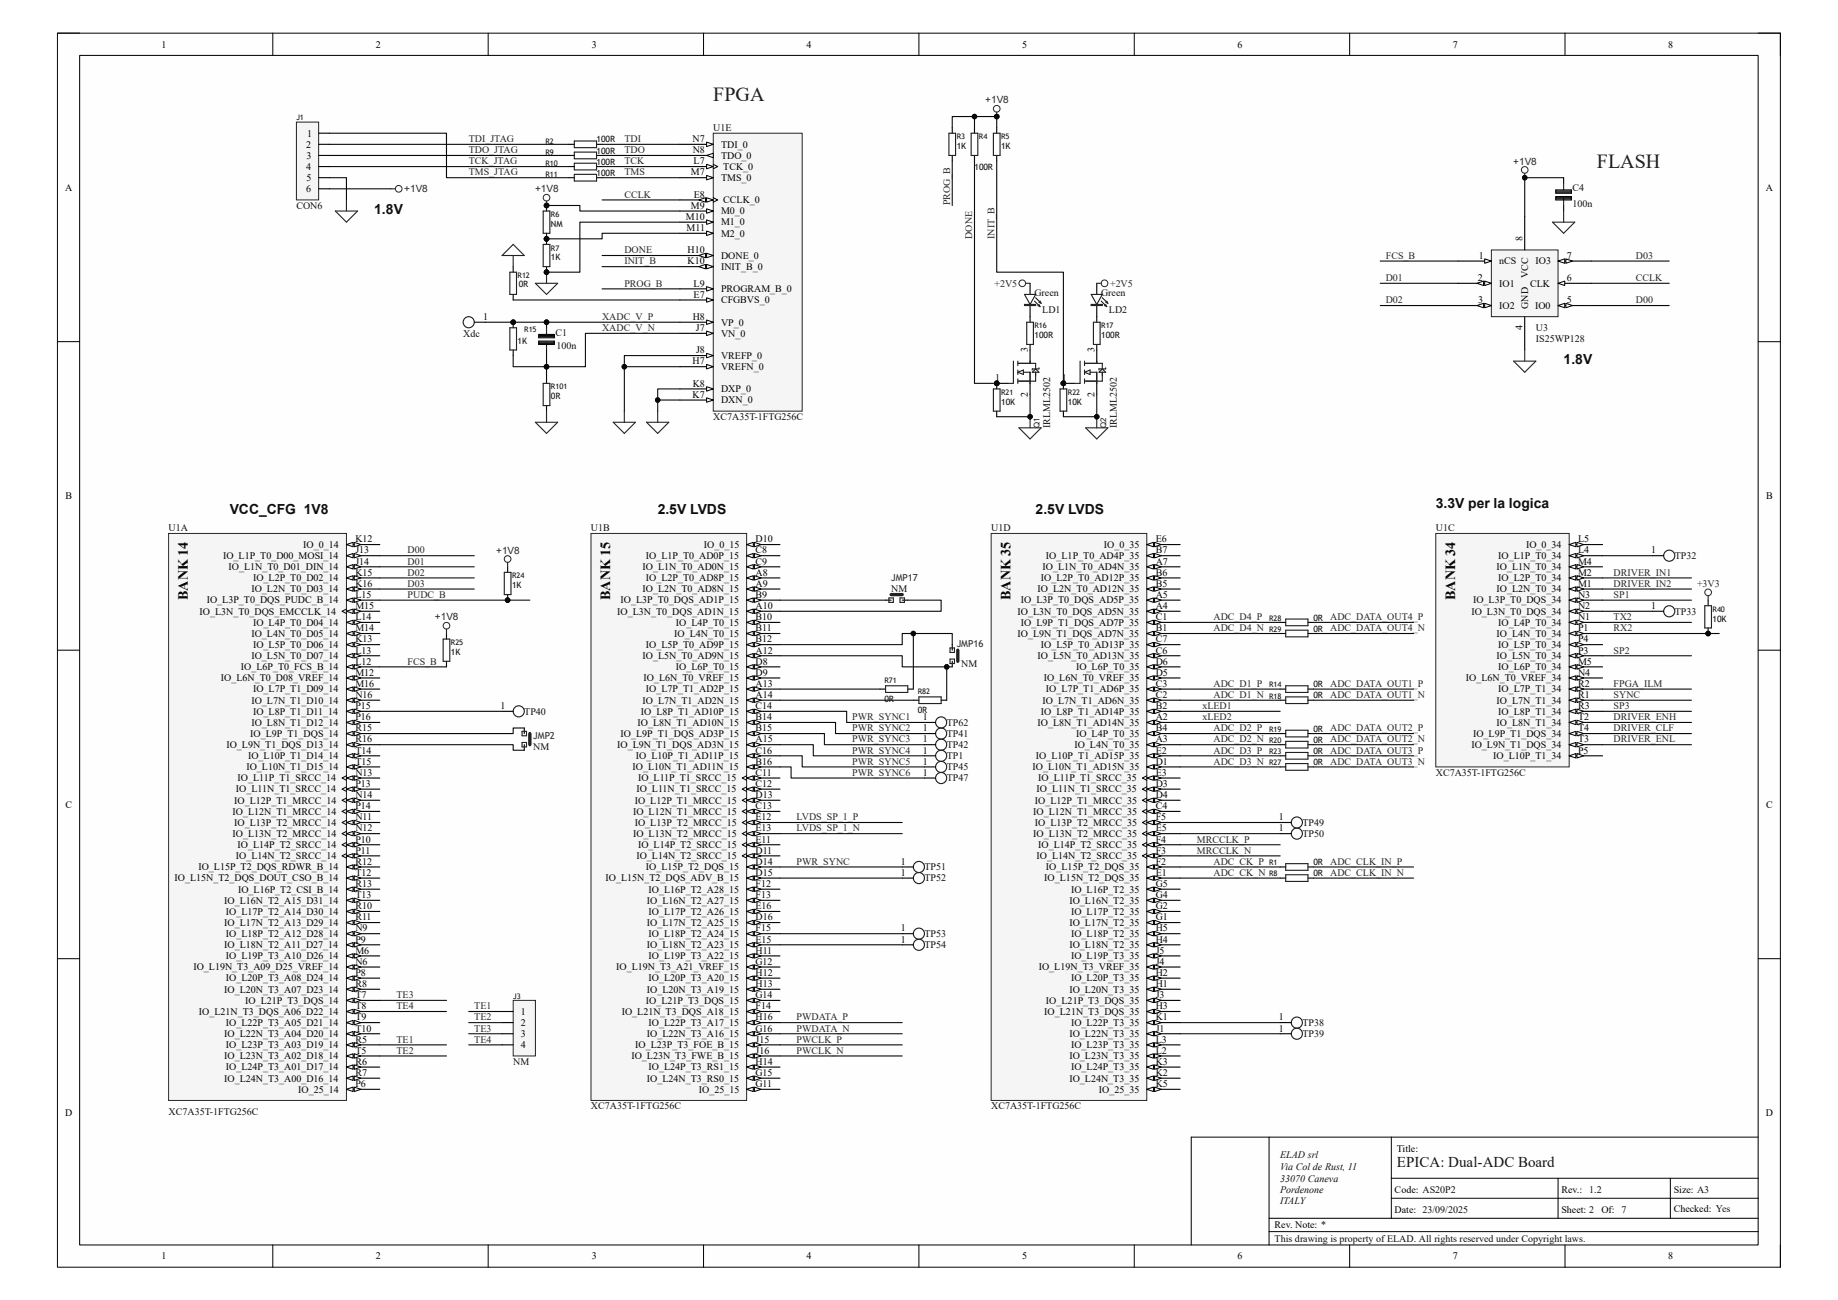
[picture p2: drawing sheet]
<svg xmlns="http://www.w3.org/2000/svg" width="420mm" height="297mm" viewBox="0 0 420 297" stroke-linecap="round" stroke-linejoin="round" font-family="sans-serif">
<defs><g id="words">
<g font-size="4.6" fill="#1c1c1c">
<text x="163" y="23.1">FPGA</text>
<text x="364.9" y="38.4">FLASH</text>
</g>
<text font-size="3.4" fill="#151515" x="319.2" y="266.7">EPICA: Dual-ADC Board</text>
<g font-size="3.2" fill="#0e0e0e">
<text x="85.5" y="48.8">1.8V</text>
<text x="357.3" y="83.1">1.8V</text>
<text x="52.5" y="117.4">VCC_CFG 1V8</text>
<text x="150.3" y="117.4">2.5V LVDS</text>
<text x="236.6" y="117.4">2.5V LVDS</text>
<text x="328.1" y="116.1">3.3V per la logica</text>
</g>
<g font-size="3.2">
<text x="42.9" y="137.1" transform="rotate(-90 42.9 137.1)">BANK 14</text>
<text x="139.4" y="137.1" transform="rotate(-90 139.4 137.1)">BANK 15</text>
<text x="230.9" y="137.1" transform="rotate(-90 230.9 137.1)">BANK 35</text>
<text x="332.5" y="137.1" transform="rotate(-90 332.5 137.1)">BANK 34</text>
</g>
<g font-size="2.3">
<text x="36.9" y="10.9">1</text>
<text x="85.9" y="10.9">2</text>
<text x="135.2" y="10.9">3</text>
<text x="184.3" y="10.9">4</text>
<text x="233.6" y="10.9">5</text>
<text x="282.7" y="10.9">6</text>
<text x="332" y="10.9">7</text>
<text x="381.2" y="10.9">8</text>
<text x="70" y="33.7">2</text>
<text x="70.2" y="31.2">1</text>
<text x="158.2" y="32.5">N7</text>
<text x="158.3" y="35">N8</text>
<text x="164.8" y="33.7">TDI_0</text>
<text x="70" y="38.8">4</text>
<text x="70" y="41.4">5</text>
<text x="70.1" y="36.3">3</text>
<text x="157.9" y="40.1">M7</text>
<text x="158.5" y="37.5">L7</text>
<text x="164.8" y="36.3">TDO_0</text>
<text x="164.8" y="41.4">TMS_0</text>
<text x="165.3" y="38.8">TCK_0</text>
<text x="14.9" y="43.6">A</text>
<text x="70" y="43.9">6</text>
<text x="157.9" y="47.7">M9</text>
<text x="158.5" y="45.2">E8</text>
<text x="165.3" y="46.4">CCLK_0</text>
<text x="403.5" y="43.6">A</text>
<text x="156.7" y="50.2">M10</text>
<text x="156.9" y="52.8">M11</text>
<text x="164.8" y="49">M0_0</text>
<text x="164.8" y="51.5">M1_0</text>
<text x="157.1" y="57.9">H10</text>
<text x="164.8" y="59.1">DONE_0</text>
<text x="164.8" y="54.1">M2_0</text>
<text x="337.9" y="59.1">1</text>
<text x="347.9" y="55.1" transform="rotate(-90 347.9 55.1)">8</text>
<text x="358.1" y="59.1">7</text>
<text x="157.1" y="60.4">K10</text>
<text x="158.5" y="65.5">L9</text>
<text x="164.8" y="61.7">INIT_B_0</text>
<text x="337.7" y="64.2">2</text>
<text x="342.6" y="60.4">nCS</text>
<text x="342.6" y="65.5">IO1</text>
<text x="349.2" y="63.5" transform="rotate(-90 349.2 63.5)">VCC</text>
<text x="349.6" y="65.5">CLK</text>
<text x="350.9" y="60.4">IO3</text>
<text x="358.1" y="64.2">6</text>
<text x="158.5" y="68">E7</text>
<text x="164.8" y="69.3">CFGBVS_0</text>
<text x="164.8" y="66.8">PROGRAM_B_0</text>
<text x="337.8" y="69.3">3</text>
<text x="342.6" y="70.6">IO2</text>
<text x="349.2" y="70.6" transform="rotate(-90 349.2 70.6)">GND</text>
<text x="350.8" y="70.6">IO0</text>
<text x="358.1" y="69.3">5</text>
<text x="110.4" y="73.1">1</text>
<text x="158.3" y="73.1">H8</text>
<text x="159" y="75.6">J7</text>
<text x="164.8" y="76.9">VN_0</text>
<text x="164.8" y="74.4">VP_0</text>
<text x="347.9" y="75.4" transform="rotate(-90 347.9 75.4)">4</text>
<text x="158.2" y="83.3">H7</text>
<text x="159" y="80.7">J8</text>
<text x="164.8" y="82">VREFP_0</text>
<text x="234.9" y="80.5" transform="rotate(-90 234.9 80.5)">3</text>
<text x="250.1" y="80.5" transform="rotate(-90 250.1 80.5)">3</text>
<text x="158.3" y="88.3">K8</text>
<text x="164.8" y="89.6">DXP_0</text>
<text x="164.8" y="84.5">VREFN_0</text>
<text x="227.4" y="87.1">1</text>
<text x="242.7" y="87.1">1</text>
<text x="158.2" y="90.9">K7</text>
<text x="164.8" y="92.2">DXN_0</text>
<text x="234.9" y="90.7" transform="rotate(-90 234.9 90.7)">2</text>
<text x="250.1" y="90.7" transform="rotate(-90 250.1 90.7)">2</text>
<text x="14.9" y="114.1">B</text>
<text x="403.6" y="114.1">B</text>
<text x="69.3" y="125.2">IO_0_14</text>
<text x="81.2" y="123.9">K12</text>
<text x="160.8" y="125.2">IO_0_15</text>
<text x="172.6" y="123.9">D10</text>
<text x="252.3" y="125.2">IO_0_35</text>
<text x="264.1" y="123.9">E6</text>
<text x="348.7" y="125.2">IO_0_34</text>
<text x="360.6" y="123.9">L5</text>
<text x="51" y="127.7">IO_L1P_T0_D00_MOSI_14</text>
<text x="52.2" y="130.3">IO_L1N_T0_D01_DIN_14</text>
<text x="81.2" y="126.4">J13</text>
<text x="81.2" y="129">J14</text>
<text x="81.2" y="131.5">K15</text>
<text x="146.8" y="130.3">IO_L1N_T0_AD0N_15</text>
<text x="147.6" y="127.7">IO_L1P_T0_AD0P_15</text>
<text x="172.6" y="126.4">C8</text>
<text x="172.6" y="129">C9</text>
<text x="172.6" y="131.5">A8</text>
<text x="238.3" y="130.3">IO_L1N_T0_AD4N_35</text>
<text x="239" y="127.7">IO_L1P_T0_AD4P_35</text>
<text x="264.1" y="126.4">B7</text>
<text x="264.1" y="129">A7</text>
<text x="264.1" y="131.5">B6</text>
<text x="342" y="130.3">IO_L1N_T0_34</text>
<text x="342.3" y="127.7">IO_L1P_T0_34</text>
<text x="360.6" y="126.4">L4</text>
<text x="360.6" y="129">M4</text>
<text x="360.6" y="131.5">M2</text>
<text x="377.3" y="126.4">1</text>
<text x="47.2" y="137.9">IO_L3P_T0_DQS_PUDC_B_14</text>
<text x="57.4" y="135.3">IO_L2N_T0_D03_14</text>
<text x="57.8" y="132.8">IO_L2P_T0_D02_14</text>
<text x="81.2" y="134.1">K16</text>
<text x="81.2" y="136.6">L15</text>
<text x="141.8" y="137.9">IO_L3P_T0_DQS_AD1P_15</text>
<text x="146.8" y="135.3">IO_L2N_T0_AD8N_15</text>
<text x="147.6" y="132.8">IO_L2P_T0_AD8P_15</text>
<text x="172.6" y="134.1">A9</text>
<text x="172.6" y="136.6">B9</text>
<text x="233.3" y="137.9">IO_L3P_T0_DQS_AD5P_35</text>
<text x="237.1" y="135.3">IO_L2N_T0_AD12N_35</text>
<text x="237.9" y="132.8">IO_L2P_T0_AD12P_35</text>
<text x="264.1" y="134.1">B5</text>
<text x="264.1" y="136.6">A5</text>
<text x="336.6" y="137.9">IO_L3P_T0_DQS_34</text>
<text x="342" y="135.3">IO_L2N_T0_34</text>
<text x="342.3" y="132.8">IO_L2P_T0_34</text>
<text x="360.6" y="134.1">M1</text>
<text x="360.6" y="136.6">N3</text>
<text x="45.6" y="140.4">IO_L3N_T0_DQS_EMCCLK_14</text>
<text x="57.8" y="143">IO_L4P_T0_D04_14</text>
<text x="81.2" y="139.1">M15</text>
<text x="81.2" y="141.7">L14</text>
<text x="141.1" y="140.4">IO_L3N_T0_DQS_AD1N_15</text>
<text x="154.4" y="143">IO_L4P_T0_15</text>
<text x="172.6" y="139.1">A10</text>
<text x="172.6" y="141.7">B10</text>
<text x="232.5" y="140.4">IO_L3N_T0_DQS_AD5N_35</text>
<text x="233.3" y="143">IO_L9P_T1_DQS_AD7P_35</text>
<text x="264.1" y="139.1">A4</text>
<text x="264.1" y="141.7">C1</text>
<text x="336.2" y="140.4">IO_L3N_T0_DQS_34</text>
<text x="342.3" y="143">IO_L4P_T0_34</text>
<text x="360.6" y="139.1">N2</text>
<text x="360.6" y="141.7">N1</text>
<text x="377.3" y="139.1">1</text>
<text x="57.4" y="145.5">IO_L4N_T0_D05_14</text>
<text x="57.8" y="148">IO_L5P_T0_D06_14</text>
<text x="81.2" y="144.2">M14</text>
<text x="81.2" y="146.8">K13</text>
<text x="81.2" y="149.3">L13</text>
<text x="147.6" y="148">IO_L5P_T0_AD9P_15</text>
<text x="154.1" y="145.5">IO_L4N_T0_15</text>
<text x="172.6" y="144.2">B11</text>
<text x="172.6" y="146.8">B12</text>
<text x="172.6" y="149.3">A12</text>
<text x="232.5" y="145.5">IO_L9N_T1_DQS_AD7N_35</text>
<text x="237.9" y="148">IO_L5P_T0_AD13P_35</text>
<text x="264.1" y="144.2">B1</text>
<text x="264.1" y="146.8">C7</text>
<text x="264.1" y="149.3">C6</text>
<text x="342" y="145.5">IO_L4N_T0_34</text>
<text x="342.3" y="148">IO_L5P_T0_34</text>
<text x="360.6" y="144.2">P1</text>
<text x="360.6" y="146.8">P4</text>
<text x="360.6" y="149.3">P3</text>
<text x="50.5" y="155.7">IO_L6N_T0_D08_VREF_14</text>
<text x="55" y="153.1">IO_L6P_T0_FCS_B_14</text>
<text x="57.4" y="150.6">IO_L5N_T0_D07_14</text>
<text x="81.2" y="151.8">L12</text>
<text x="81.2" y="154.4">M12</text>
<text x="146.8" y="150.6">IO_L5N_T0_AD9N_15</text>
<text x="147.1" y="155.7">IO_L6N_T0_VREF_15</text>
<text x="154.4" y="153.1">IO_L6P_T0_15</text>
<text x="172.6" y="151.8">D8</text>
<text x="172.6" y="154.4">D9</text>
<text x="237.1" y="150.6">IO_L5N_T0_AD13N_35</text>
<text x="238.5" y="155.7">IO_L6N_T0_VREF_35</text>
<text x="245.9" y="153.1">IO_L6P_T0_35</text>
<text x="264.1" y="151.8">D6</text>
<text x="264.1" y="154.4">D5</text>
<text x="334.9" y="155.7">IO_L6N_T0_VREF_34</text>
<text x="342" y="150.6">IO_L5N_T0_34</text>
<text x="342.3" y="153.1">IO_L6P_T0_34</text>
<text x="360.6" y="151.8">M5</text>
<text x="360.6" y="154.4">N4</text>
<text x="57.4" y="160.7">IO_L7N_T1_D10_14</text>
<text x="57.8" y="158.2">IO_L7P_T1_D09_14</text>
<text x="81.2" y="156.9">M16</text>
<text x="81.2" y="159.5">N16</text>
<text x="146.8" y="160.7">IO_L7N_T1_AD2N_15</text>
<text x="147.6" y="158.2">IO_L7P_T1_AD2P_15</text>
<text x="172.6" y="156.9">A13</text>
<text x="172.6" y="159.5">A14</text>
<text x="238.3" y="160.7">IO_L7N_T1_AD6N_35</text>
<text x="239" y="158.2">IO_L7P_T1_AD6P_35</text>
<text x="264.1" y="156.9">C3</text>
<text x="264.1" y="159.5">C2</text>
<text x="342" y="160.7">IO_L7N_T1_34</text>
<text x="342.3" y="158.2">IO_L7P_T1_34</text>
<text x="360.6" y="156.9">R2</text>
<text x="360.6" y="159.5">R1</text>
<text x="57.4" y="165.8">IO_L8N_T1_D12_14</text>
<text x="57.8" y="163.3">IO_L8P_T1_D11_14</text>
<text x="81.2" y="162">P15</text>
<text x="81.2" y="164.5">P16</text>
<text x="81.2" y="167.1">R15</text>
<text x="114.4" y="162">1</text>
<text x="145.7" y="165.8">IO_L8N_T1_AD10N_15</text>
<text x="146.4" y="163.3">IO_L8P_T1_AD10P_15</text>
<text x="172.6" y="162">C14</text>
<text x="172.6" y="164.5">B14</text>
<text x="172.6" y="167.1">B15</text>
<text x="210.9" y="167.1">1</text>
<text x="210.9" y="164.5">1</text>
<text x="237.1" y="165.8">IO_L8N_T1_AD14N_35</text>
<text x="237.9" y="163.3">IO_L8P_T1_AD14P_35</text>
<text x="264.1" y="162">B2</text>
<text x="264.1" y="164.5">A2</text>
<text x="264.1" y="167.1">B4</text>
<text x="342" y="165.8">IO_L8N_T1_34</text>
<text x="342.3" y="163.3">IO_L8P_T1_34</text>
<text x="360.6" y="162">R3</text>
<text x="360.6" y="164.5">T2</text>
<text x="360.6" y="167.1">T4</text>
<text x="51.7" y="170.9">IO_L9N_T1_DQS_D13_14</text>
<text x="56.7" y="173.4">IO_L10P_T1_D14_14</text>
<text x="57.2" y="168.4">IO_L9P_T1_DQS_14</text>
<text x="81.2" y="169.6">R16</text>
<text x="81.2" y="172.2">T14</text>
<text x="141.1" y="170.9">IO_L9N_T1_DQS_AD3N_15</text>
<text x="141.8" y="168.4">IO_L9P_T1_DQS_AD3P_15</text>
<text x="145.3" y="173.4">IO_L10P_T1_AD11P_15</text>
<text x="172.6" y="169.6">A15</text>
<text x="172.6" y="172.2">C16</text>
<text x="210.9" y="169.6">1</text>
<text x="210.9" y="172.2">1</text>
<text x="236.7" y="173.4">IO_L10P_T1_AD15P_35</text>
<text x="245.5" y="170.9">IO_L4N_T0_35</text>
<text x="245.9" y="168.4">IO_L4P_T0_35</text>
<text x="264.1" y="169.6">A3</text>
<text x="264.1" y="172.2">E2</text>
<text x="336.2" y="170.9">IO_L9N_T1_DQS_34</text>
<text x="336.6" y="168.4">IO_L9P_T1_DQS_34</text>
<text x="341.2" y="173.4">IO_L10P_T1_34</text>
<text x="360.6" y="169.6">T3</text>
<text x="360.6" y="172.2">P5</text>
<text x="54.3" y="178.5">IO_L11P_T1_SRCC_14</text>
<text x="56.3" y="176">IO_L10N_T1_D15_14</text>
<text x="81.2" y="174.7">T15</text>
<text x="81.2" y="177.2">N13</text>
<text x="81.2" y="179.8">P13</text>
<text x="144.5" y="176">IO_L10N_T1_AD11N_15</text>
<text x="145.8" y="178.5">IO_L11P_T1_SRCC_15</text>
<text x="172.6" y="174.7">B16</text>
<text x="172.6" y="177.2">C11</text>
<text x="172.6" y="179.8">C12</text>
<text x="210.9" y="174.7">1</text>
<text x="210.9" y="177.2">1</text>
<text x="236" y="176">IO_L10N_T1_AD15N_35</text>
<text x="237.2" y="178.5">IO_L11P_T1_SRCC_35</text>
<text x="264.1" y="174.7">D1</text>
<text x="264.1" y="177.2">E3</text>
<text x="264.1" y="179.8">D3</text>
<text x="14.9" y="184.6">C</text>
<text x="53.5" y="183.6">IO_L12P_T1_MRCC_14</text>
<text x="53.9" y="181.1">IO_L11N_T1_SRCC_14</text>
<text x="81.2" y="182.3">N14</text>
<text x="81.2" y="184.9">P14</text>
<text x="145" y="183.6">IO_L12P_T1_MRCC_15</text>
<text x="145.4" y="181.1">IO_L11N_T1_SRCC_15</text>
<text x="172.6" y="182.3">D13</text>
<text x="172.6" y="184.9">C13</text>
<text x="236.5" y="183.6">IO_L12P_T1_MRCC_35</text>
<text x="236.9" y="181.1">IO_L11N_T1_SRCC_35</text>
<text x="264.1" y="182.3">D4</text>
<text x="264.1" y="184.9">C4</text>
<text x="403.6" y="184.6">C</text>
<text x="53.1" y="186.1">IO_L12N_T1_MRCC_14</text>
<text x="53.1" y="191.2">IO_L13N_T2_MRCC_14</text>
<text x="53.5" y="188.7">IO_L13P_T2_MRCC_14</text>
<text x="81.2" y="187.4">N11</text>
<text x="81.2" y="189.9">N12</text>
<text x="144.7" y="186.1">IO_L12N_T1_MRCC_15</text>
<text x="144.7" y="191.2">IO_L13N_T2_MRCC_15</text>
<text x="145" y="188.7">IO_L13P_T2_MRCC_15</text>
<text x="172.6" y="187.4">E12</text>
<text x="172.6" y="189.9">E13</text>
<text x="236.1" y="186.1">IO_L12N_T1_MRCC_35</text>
<text x="236.1" y="191.2">IO_L13N_T2_MRCC_35</text>
<text x="236.5" y="188.7">IO_L13P_T2_MRCC_35</text>
<text x="264.1" y="187.4">F5</text>
<text x="264.1" y="189.9">E5</text>
<text x="292.2" y="187.4">1</text>
<text x="292.2" y="189.9">1</text>
<text x="53.9" y="196.3">IO_L14N_T2_SRCC_14</text>
<text x="54.3" y="193.8">IO_L14P_T2_SRCC_14</text>
<text x="81.2" y="192.5">P10</text>
<text x="81.2" y="195">P11</text>
<text x="81.2" y="197.6">R12</text>
<text x="145.4" y="196.3">IO_L14N_T2_SRCC_15</text>
<text x="145.8" y="193.8">IO_L14P_T2_SRCC_15</text>
<text x="172.6" y="192.5">E11</text>
<text x="172.6" y="195">D11</text>
<text x="172.6" y="197.6">D14</text>
<text x="205.8" y="197.6">1</text>
<text x="236.9" y="196.3">IO_L14N_T2_SRCC_35</text>
<text x="237.2" y="193.8">IO_L14P_T2_SRCC_35</text>
<text x="264.1" y="192.5">F4</text>
<text x="264.1" y="195">F3</text>
<text x="264.1" y="197.6">F2</text>
<text x="39.9" y="201.4">IO_L15N_T2_DQS_DOUT_CSO_B_14</text>
<text x="45.3" y="198.8">IO_L15P_T2_DQS_RDWR_B_14</text>
<text x="54.4" y="203.9">IO_L16P_T2_CSI_B_14</text>
<text x="81.2" y="200.1">T12</text>
<text x="81.2" y="202.6">R13</text>
<text x="138.4" y="201.4">IO_L15N_T2_DQS_ADV_B_15</text>
<text x="147.6" y="198.8">IO_L15P_T2_DQS_15</text>
<text x="148.2" y="203.9">IO_L16P_T2_A28_15</text>
<text x="172.6" y="200.1">D15</text>
<text x="172.6" y="202.6">F12</text>
<text x="205.8" y="200.1">1</text>
<text x="238.6" y="201.4">IO_L15N_T2_DQS_35</text>
<text x="239" y="198.8">IO_L15P_T2_DQS_35</text>
<text x="244.7" y="203.9">IO_L16P_T2_35</text>
<text x="264.1" y="200.1">E1</text>
<text x="264.1" y="202.6">G5</text>
<text x="51.2" y="206.5">IO_L16N_T2_A15_D31_14</text>
<text x="51.6" y="209">IO_L17P_T2_A14_D30_14</text>
<text x="81.2" y="205.2">T13</text>
<text x="81.2" y="207.7">R10</text>
<text x="147.8" y="206.5">IO_L16N_T2_A27_15</text>
<text x="148.2" y="209">IO_L17P_T2_A26_15</text>
<text x="172.6" y="205.2">F13</text>
<text x="172.6" y="207.7">E16</text>
<text x="244.3" y="206.5">IO_L16N_T2_35</text>
<text x="244.7" y="209">IO_L17P_T2_35</text>
<text x="264.1" y="205.2">G4</text>
<text x="264.1" y="207.7">G2</text>
<text x="51.2" y="211.5">IO_L17N_T2_A13_D29_14</text>
<text x="51.6" y="214.1">IO_L18P_T2_A12_D28_14</text>
<text x="81.2" y="210.3">R11</text>
<text x="81.2" y="212.8">N9</text>
<text x="81.2" y="215.3">P9</text>
<text x="147.8" y="211.5">IO_L17N_T2_A25_15</text>
<text x="148.2" y="214.1">IO_L18P_T2_A24_15</text>
<text x="172.6" y="210.3">D16</text>
<text x="172.6" y="212.8">F15</text>
<text x="172.6" y="215.3">E15</text>
<text x="205.8" y="212.8">1</text>
<text x="205.8" y="215.3">1</text>
<text x="244.3" y="211.5">IO_L17N_T2_35</text>
<text x="244.7" y="214.1">IO_L18P_T2_35</text>
<text x="264.1" y="210.3">G1</text>
<text x="264.1" y="212.8">H5</text>
<text x="264.1" y="215.3">H4</text>
<text x="44.2" y="221.7">IO_L19N_T3_A09_D25_VREF_14</text>
<text x="51.2" y="216.6">IO_L18N_T2_A11_D27_14</text>
<text x="51.6" y="219.2">IO_L19P_T3_A10_D26_14</text>
<text x="81.2" y="217.9">M6</text>
<text x="81.2" y="220.4">N6</text>
<text x="140.8" y="221.7">IO_L19N_T3_A21_VREF_15</text>
<text x="147.8" y="216.6">IO_L18N_T2_A23_15</text>
<text x="148.2" y="219.2">IO_L19P_T3_A22_15</text>
<text x="172.6" y="217.9">H11</text>
<text x="172.6" y="220.4">G12</text>
<text x="237.4" y="221.7">IO_L19N_T3_VREF_35</text>
<text x="244.3" y="216.6">IO_L18N_T2_35</text>
<text x="244.7" y="219.2">IO_L19P_T3_35</text>
<text x="264.1" y="217.9">J5</text>
<text x="264.1" y="220.4">J4</text>
<text x="51.2" y="226.8">IO_L20N_T3_A07_D23_14</text>
<text x="51.6" y="224.2">IO_L20P_T3_A08_D24_14</text>
<text x="81.2" y="223">P8</text>
<text x="81.2" y="225.5">R8</text>
<text x="147.8" y="226.8">IO_L20N_T3_A19_15</text>
<text x="148.2" y="224.2">IO_L20P_T3_A20_15</text>
<text x="172.6" y="223">H12</text>
<text x="172.6" y="225.5">H13</text>
<text x="244.3" y="226.8">IO_L20N_T3_35</text>
<text x="244.7" y="224.2">IO_L20P_T3_35</text>
<text x="264.1" y="223">H2</text>
<text x="264.1" y="225.5">H1</text>
<text x="45.5" y="231.9">IO_L21N_T3_DQS_A06_D22_14</text>
<text x="56" y="229.3">IO_L21P_T3_DQS_14</text>
<text x="81.2" y="228">T7</text>
<text x="81.2" y="230.6">T8</text>
<text x="81.2" y="233.1">T9</text>
<text x="119" y="231.9">1</text>
<text x="142.1" y="231.9">IO_L21N_T3_DQS_A18_15</text>
<text x="147.6" y="229.3">IO_L21P_T3_DQS_15</text>
<text x="172.6" y="228">G14</text>
<text x="172.6" y="230.6">F14</text>
<text x="172.6" y="233.1">H16</text>
<text x="238.6" y="231.9">IO_L21N_T3_DQS_35</text>
<text x="239" y="229.3">IO_L21P_T3_DQS_35</text>
<text x="264.1" y="228">J3</text>
<text x="264.1" y="230.6">H3</text>
<text x="264.1" y="233.1">K1</text>
<text x="292.2" y="233.1">1</text>
<text x="51.2" y="236.9">IO_L22N_T3_A04_D20_14</text>
<text x="51.6" y="234.4">IO_L22P_T3_A05_D21_14</text>
<text x="51.6" y="239.5">IO_L23P_T3_A03_D19_14</text>
<text x="81.2" y="235.7">T10</text>
<text x="81.2" y="238.2">R5</text>
<text x="119" y="234.4">2</text>
<text x="119" y="236.9">3</text>
<text x="119" y="239.5">4</text>
<text x="145.2" y="239.5">IO_L23P_T3_FOE_B_15</text>
<text x="147.8" y="236.9">IO_L22N_T3_A16_15</text>
<text x="148.2" y="234.4">IO_L22P_T3_A17_15</text>
<text x="172.6" y="235.7">G16</text>
<text x="172.6" y="238.2">J15</text>
<text x="244.3" y="236.9">IO_L22N_T3_35</text>
<text x="244.7" y="234.4">IO_L22P_T3_35</text>
<text x="244.7" y="239.5">IO_L23P_T3_35</text>
<text x="264.1" y="235.7">J1</text>
<text x="264.1" y="238.2">L3</text>
<text x="292.2" y="235.7">1</text>
<text x="51.2" y="242">IO_L23N_T3_A02_D18_14</text>
<text x="51.6" y="244.6">IO_L24P_T3_A01_D17_14</text>
<text x="81.2" y="240.7">T5</text>
<text x="81.2" y="243.3">R6</text>
<text x="81.2" y="245.8">R7</text>
<text x="144.3" y="242">IO_L23N_T3_FWE_B_15</text>
<text x="148.2" y="244.6">IO_L24P_T3_RS1_15</text>
<text x="172.6" y="240.7">J16</text>
<text x="172.6" y="243.3">H14</text>
<text x="172.6" y="245.8">G15</text>
<text x="244.3" y="242">IO_L23N_T3_35</text>
<text x="244.7" y="244.6">IO_L24P_T3_35</text>
<text x="264.1" y="240.7">L2</text>
<text x="264.1" y="243.3">K3</text>
<text x="264.1" y="245.8">K2</text>
<text x="51.2" y="247.1">IO_L24N_T3_A00_D16_14</text>
<text x="68.2" y="249.6">IO_25_14</text>
<text x="81.2" y="248.4">P6</text>
<text x="147.8" y="247.1">IO_L24N_T3_RS0_15</text>
<text x="159.7" y="249.6">IO_25_15</text>
<text x="172.6" y="248.4">G11</text>
<text x="244.3" y="247.1">IO_L24N_T3_35</text>
<text x="251.1" y="249.6">IO_25_35</text>
<text x="264.1" y="248.4">K5</text>
<text x="14.9" y="255.1">D</text>
<text x="403.5" y="255.1">D</text>
<text x="319.2" y="263.1">Title:</text>
<text x="318.7" y="272.5">Code: AS20P2</text>
<text x="356.8" y="272.5">Rev.:</text>
<text x="382.4" y="272.5">Size: A3</text>
<text x="291.3" y="280.6">Rev. Note: *</text>
<text x="318.7" y="277.1">Date: 23/09/2025</text>
<text x="356.8" y="277.1">Sheet: 2</text>
<text x="365.9" y="277.1">Of: 7</text>
<text x="382.4" y="276.8">Checked: Yes</text>
<text x="36.9" y="287.7">1</text>
<text x="85.9" y="287.7">2</text>
<text x="135.2" y="287.7">3</text>
<text x="184.3" y="287.7">4</text>
<text x="233.6" y="287.7">5</text>
<text x="282.7" y="287.7">6</text>
<text x="332" y="287.7">7</text>
<text x="381.2" y="287.7">8</text>
</g>
<g font-size="2.3" fill="#262626">
<text x="225.1" y="23.6">+1V8</text>
<text x="107.1" y="32.5">TDI_JTAG</text>
<text x="107.1" y="35">TDO_JTAG</text>
<text x="142.7" y="32.5">TDI</text>
<text x="142.7" y="35">TDO</text>
<text x="107.1" y="40.1">TMS_JTAG</text>
<text x="107.1" y="37.5">TCK_JTAG</text>
<text x="142.7" y="40.1">TMS</text>
<text x="142.7" y="37.5">TCK</text>
<text x="345.8" y="37.6">+1V8</text>
<text x="92.4" y="43.9">+1V8</text>
<text x="122.3" y="43.9">+1V8</text>
<text x="142.7" y="45.2">CCLK</text>
<text x="217.1" y="46.9" transform="rotate(-90 217.1 46.9)">PROG_B</text>
<text x="142.7" y="57.9">DONE</text>
<text x="222.2" y="54.6" transform="rotate(-90 222.2 54.6)">DONE</text>
<text x="227.2" y="54.6" transform="rotate(-90 227.2 54.6)">INIT_B</text>
<text x="316.7" y="59.1">FCS_B</text>
<text x="373.8" y="59.1">D03</text>
<text x="142.7" y="60.4">INIT_B</text>
<text x="142.7" y="65.5">PROG_B</text>
<text x="227.2" y="65.5">+2V5</text>
<text x="253.7" y="65.5">+2V5</text>
<text x="316.7" y="64.2">D01</text>
<text x="373.8" y="64.2">CCLK</text>
<text x="316.7" y="69.3">D02</text>
<text x="373.8" y="69.3">D00</text>
<text x="137.6" y="73.1">XADC_V_P</text>
<text x="137.6" y="75.6">XADC_V_N</text>
<text x="93.1" y="126.4">D00</text>
<text x="93.1" y="129">D01</text>
<text x="93.1" y="131.5">D02</text>
<text x="113.4" y="126.5">+1V8</text>
<text x="368.7" y="131.5">DRIVER_IN1</text>
<text x="93.1" y="136.6">PUDC_B</text>
<text x="93.1" y="134.1">D03</text>
<text x="368.7" y="134.1">DRIVER_IN2</text>
<text x="368.7" y="136.6">SP1</text>
<text x="387.8" y="134.1">+3V3</text>
<text x="99.4" y="141.7">+1V8</text>
<text x="277.3" y="141.7">ADC_D4_P</text>
<text x="304" y="141.7">ADC_DATA_OUT4_P</text>
<text x="368.7" y="141.7">TX2</text>
<text x="277.3" y="144.2">ADC_D4_N</text>
<text x="304" y="144.2">ADC_DATA_OUT4_N</text>
<text x="368.7" y="144.2">RX2</text>
<text x="368.7" y="149.3">SP2</text>
<text x="93.1" y="151.8">FCS_B</text>
<text x="277.3" y="156.9">ADC_D1_P</text>
<text x="277.3" y="159.5">ADC_D1_N</text>
<text x="304" y="156.9">ADC_DATA_OUT1_P</text>
<text x="304" y="159.5">ADC_DATA_OUT1_N</text>
<text x="368.7" y="156.9">FPGA_ILM</text>
<text x="368.7" y="159.5">SYNC</text>
<text x="194.7" y="164.5">PWR_SYNC1</text>
<text x="194.7" y="167.1">PWR_SYNC2</text>
<text x="274.7" y="162">xLED1</text>
<text x="274.7" y="164.5">xLED2</text>
<text x="277.3" y="167.1">ADC_D2_P</text>
<text x="304" y="167.1">ADC_DATA_OUT2_P</text>
<text x="368.7" y="164.5">DRIVER_ENH</text>
<text x="368.7" y="167.1">DRIVER_CLF</text>
<text x="368.7" y="162">SP3</text>
<text x="194.7" y="169.6">PWR_SYNC3</text>
<text x="194.7" y="172.2">PWR_SYNC4</text>
<text x="277.3" y="169.6">ADC_D2_N</text>
<text x="277.3" y="172.2">ADC_D3_P</text>
<text x="304" y="169.6">ADC_DATA_OUT2_N</text>
<text x="304" y="172.2">ADC_DATA_OUT3_P</text>
<text x="368.7" y="169.6">DRIVER_ENL</text>
<text x="194.7" y="174.7">PWR_SYNC5</text>
<text x="194.7" y="177.2">PWR_SYNC6</text>
<text x="277.3" y="174.7">ADC_D3_N</text>
<text x="304" y="174.7">ADC_DATA_OUT3_N</text>
<text x="182" y="187.4">LVDS_SP_1_P</text>
<text x="182" y="189.9">LVDS_SP_1_N</text>
<text x="182" y="197.6">PWR_SYNC</text>
<text x="273.5" y="192.5">MRCCLK_P</text>
<text x="273.5" y="195">MRCCLK_N</text>
<text x="277.3" y="197.6">ADC_CK_P</text>
<text x="304" y="197.6">ADC_CLK_IN_P</text>
<text x="277.3" y="200.1">ADC_CK_N</text>
<text x="304" y="200.1">ADC_CLK_IN_N</text>
<text x="90.6" y="228">TE3</text>
<text x="90.6" y="230.6">TE4</text>
<text x="108.4" y="230.6">TE1</text>
<text x="108.4" y="233.1">TE2</text>
<text x="182" y="233.1">PWDATA_P</text>
<text x="90.6" y="238.2">TE1</text>
<text x="108.4" y="235.7">TE3</text>
<text x="108.4" y="238.2">TE4</text>
<text x="182" y="238.2">PWCLK_P</text>
<text x="182" y="235.7">PWDATA_N</text>
<text x="90.6" y="240.7">TE2</text>
<text x="182" y="240.7">PWCLK_N</text>
</g>
<g font-size="2.3" fill="#0e0e0e">
<text x="163" y="29.9">U1E</text>
<text x="67.7" y="47.7">CON6</text>
<text x="359.3" y="47.2">100n</text>
<text x="359.3" y="43.6">C4</text>
<text x="236.4" y="67.5">Green</text>
<text x="238.2" y="71.6">LD1</text>
<text x="251.6" y="67.5">Green</text>
<text x="253.4" y="71.6">LD2</text>
<text x="105.8" y="76.9">Xdc</text>
<text x="126.9" y="76.7">C1</text>
<text x="350.9" y="75.6">U3</text>
<text x="127.2" y="79.7">100n</text>
<text x="350.9" y="78.2">IS25WP128</text>
<text x="163" y="96">XC7A35T-1FTG256C</text>
<text x="239.9" y="97.7" transform="rotate(-90 239.9 97.7)">IRLML2502</text>
<text x="255.2" y="97.7" transform="rotate(-90 255.2 97.7)">IRLML2502</text>
<text x="38.5" y="121.4">U1A</text>
<text x="135" y="121.4">U1B</text>
<text x="226.5" y="121.4">U1D</text>
<text x="328.1" y="121.4">U1C</text>
<text x="382.7" y="127.7">TP32</text>
<text x="203.6" y="135.3">NM</text>
<text x="382.7" y="140.4">TP33</text>
<text x="219.6" y="152.4">NM</text>
<text x="119.8" y="163.3">TP40</text>
<text x="216.3" y="165.8">TP62</text>
<text x="121.8" y="171.4">NM</text>
<text x="216.3" y="168.4">TP41</text>
<text x="216.3" y="170.9">TP42</text>
<text x="216.3" y="173.4">TP1</text>
<text x="216.3" y="176">TP45</text>
<text x="216.3" y="178.5">TP47</text>
<text x="328.1" y="177.2">XC7A35T-1FTG256C</text>
<text x="297.6" y="188.7">TP49</text>
<text x="297.6" y="191.2">TP50</text>
<text x="211.2" y="198.8">TP51</text>
<text x="211.2" y="201.4">TP52</text>
<text x="211.2" y="214.1">TP53</text>
<text x="211.2" y="216.6">TP54</text>
<text x="297.6" y="234.4">TP38</text>
<text x="297.6" y="236.9">TP39</text>
<text x="117.3" y="243.3">NM</text>
<text x="38.5" y="254.7">XC7A35T-1FTG256C</text>
<text x="135" y="253.4">XC7A35T-1FTG256C</text>
<text x="226.5" y="253.4">XC7A35T-1FTG256C</text>
<text x="292.5" y="264.6">ELAD srl</text>
<text x="292.5" y="267.4">Via Col de Rust, 11</text>
<text x="292.5" y="270">33070 Caneva</text>
<text x="292.5" y="272.5">Pordenone</text>
<text x="292.5" y="275">ITALY</text>
<text x="363.1" y="272.5">1.2</text>
<text x="291.3" y="283.7">This drawing is property of ELAD. All rights reserved under Copyright laws.</text>
</g>
<g font-size="2.2" fill="#2e2e2e">
<text x="203.6" y="132.8">JMP17</text>
<text x="218.6" y="147.8">JMP16</text>
<text x="121.8" y="168.9">JMP2</text>
</g>
<g font-size="2" fill="#0e0e0e">
<text x="136.3" y="32.6">100R</text>
<text x="136.3" y="35.1">100R</text>
<text x="218.6" y="34.1">1K</text>
<text x="228.8" y="34.1">1K</text>
<text x="136.3" y="37.6">100R</text>
<text x="136.3" y="40.2">100R</text>
<text x="222.7" y="38.9">100R</text>
<text x="125.9" y="51.9">NM</text>
<text x="125.9" y="59.5">1K</text>
<text x="118.5" y="65.6">0R</text>
<text x="236.4" y="77.3">100R</text>
<text x="251.6" y="77.3">100R</text>
<text x="118.3" y="78.5">1K</text>
<text x="125.9" y="91.2">0R</text>
<text x="228.8" y="92.5">10K</text>
<text x="244" y="92.5">10K</text>
<text x="117" y="134.4">1K</text>
<text x="300.1" y="141.8">0R</text>
<text x="391.3" y="142">10K</text>
<text x="103" y="149.6">1K</text>
<text x="300.1" y="144.3">0R</text>
<text x="202.1" y="160.3">0R</text>
<text x="300.1" y="157">0R</text>
<text x="300.1" y="159.6">0R</text>
<text x="209.7" y="162.9">0R</text>
<text x="300.1" y="167.2">0R</text>
<text x="300.1" y="169.7">0R</text>
<text x="300.1" y="172.3">0R</text>
<text x="300.1" y="174.8">0R</text>
<text x="300.1" y="197.7">0R</text>
<text x="300.1" y="200.2">0R</text>
</g>
<g font-size="1.8" fill="#0e0e0e">
<text x="237.5" y="97.7" transform="rotate(-90 237.5 97.7)">Q1</text>
<text x="252.8" y="97.7" transform="rotate(-90 252.8 97.7)">Q2</text>
</g>
<g font-size="1.7" fill="#0e0e0e">
<text x="67.7" y="27.5">J1</text>
<text x="124.6" y="32.9">R2</text>
<text x="124.6" y="35.4">R9</text>
<text x="218.6" y="31.8">R3</text>
<text x="223.7" y="31.8">R4</text>
<text x="228.8" y="31.8">R5</text>
<text x="124.6" y="37.9">R10</text>
<text x="124.6" y="40.5">R11</text>
<text x="125.9" y="49.6">R6</text>
<text x="125.9" y="57.2">R7</text>
<text x="118.3" y="63.6">R12</text>
<text x="119.8" y="75.8">R15</text>
<text x="236.4" y="75">R16</text>
<text x="251.6" y="75">R17</text>
<text x="125.9" y="89">R101</text>
<text x="228.8" y="90.3">R21</text>
<text x="244" y="90.3">R22</text>
<text x="117" y="132.2">R24</text>
<text x="290" y="141.8">R28</text>
<text x="391.3" y="139.8">R40</text>
<text x="103" y="147.4">R25</text>
<text x="290" y="144.4">R29</text>
<text x="202.1" y="156">R71</text>
<text x="209.7" y="158.6">R82</text>
<text x="290" y="157.1">R14</text>
<text x="290" y="159.6">R18</text>
<text x="290" y="167.2">R19</text>
<text x="290" y="169.8">R20</text>
<text x="290" y="172.3">R23</text>
<text x="290" y="174.8">R27</text>
<text x="290" y="197.7">R1</text>
<text x="290" y="200.2">R8</text>
<text x="117.3" y="228.2">J3</text>
</g>
</g></defs>
<path d="M13.1 7.6h393.7v281.9h-393.7z" fill-rule="evenodd" fill="#fefefe"/>
<path d="M13.1 7.6h393.7v281.9h-393.7z" fill="none" stroke="#000" stroke-width=".23"/>
<path d="M18.2 12.7h383.5v271.7h-383.5z" fill-rule="evenodd" fill="#fefefe"/>
<g fill="none" stroke="#000" stroke-width=".23">
<path d="M13.1 7.6h5.1M18.2 12.7h383.5v271.7h-383.5zM62.3 7.6v5.1M111.5 7.6v5.1M160.8 7.6v5.1M210 7.6v5.1M259.2 7.6v5.1M308.4 7.6v5.1M357.6 7.6v5.1M401.7 7.6h5.1v5.1M13.1 78.1h5.1M401.7 78.1h5.1"/>
<path d="M13.1 148.5h5.1M401.7 148.5h5.1M13.1 219h5.1M401.7 219h5.1M290 259.8v24.6M317.9 259.8v18.5M401.7 259.8h-129.5v24.6M290 278.3h111.7M317.9 273.8h83.8M317.9 269.2h83.8M356 269.2v9.1M381.7 269.2v9.1"/>
<path d="M62.3 284.4v5.1M111.5 284.4v5.1M160.8 284.4v5.1M210 284.4v5.1M259.2 284.4v5.1M290 281.4h111.7M308.4 284.4v5.1M357.6 284.4v5.1M406.8 284.4v5.1"/>
</g>
<path d="M163 30.4h20.3v63.5h-20.3z" fill-rule="evenodd" fill="#f5f5f5"/>
<path d="M163 30.4h20.3v63.5h-20.3z" fill="none" stroke="#262626" stroke-width=".23"/>
<path d="M155.4 58.4h7.6" fill="none" stroke="#000" stroke-width=".25"/>
<path d="M161.5 57.9l1.5 .5-1.5 .5z" fill="#fbfbfb"/>
<path d="M161.5 57.9l1.5 .5-1.5 .5z" fill="none" stroke="#000" stroke-width=".23"/>
<path d="M159.7 58.4l1.5-.5v1z" fill="#fbfbfb"/>
<path d="M159.7 58.4l1.5-.5v1z" fill="none" stroke="#000" stroke-width=".23"/>
<path d="M155.4 88.9h7.6" fill="none" stroke="#000" stroke-width=".25"/>
<path d="M161.5 88.3l1.5 .6-1.5 .5z" fill="#fbfbfb"/>
<path d="M161.5 88.3l1.5 .6-1.5 .5z" fill="none" stroke="#000" stroke-width=".23"/>
<path d="M155.4 81.2h7.6" fill="none" stroke="#000" stroke-width=".25"/>
<path d="M161.5 80.7l1.5 .5-1.5 .5z" fill="#fbfbfb"/>
<path d="M161.5 80.7l1.5 .5-1.5 .5z" fill="none" stroke="#000" stroke-width=".23"/>
<path d="M155.4 76.2h7.6" fill="none" stroke="#000" stroke-width=".25"/>
<path d="M161.5 75.6l1.5 .6-1.5 .5z" fill="#fbfbfb"/>
<path d="M161.5 75.6l1.5 .6-1.5 .5z" fill="none" stroke="#000" stroke-width=".23"/>
<path d="M155.4 38.1h7.6" fill="none" stroke="#000" stroke-width=".25"/>
<path d="M161.5 37.5l1.5 .6-1.5 .5z" fill="#fbfbfb"/>
<path d="M161.5 37.5l1.5 .6-1.5 .5zM163 37.5l1 .6-1 .5" fill="none" stroke="#000" stroke-width=".23"/>
<path d="M155.4 91.4h7.6" fill="none" stroke="#000" stroke-width=".25"/>
<path d="M161.5 90.9l1.5 .5-1.5 .5z" fill="#fbfbfb"/>
<path d="M161.5 90.9l1.5 .5-1.5 .5z" fill="none" stroke="#000" stroke-width=".23"/>
<path d="M155.4 83.8h7.6" fill="none" stroke="#000" stroke-width=".25"/>
<path d="M161.5 83.3l1.5 .5-1.5 .5z" fill="#fbfbfb"/>
<path d="M161.5 83.3l1.5 .5-1.5 .5z" fill="none" stroke="#000" stroke-width=".23"/>
<path d="M155.4 73.6h7.6" fill="none" stroke="#000" stroke-width=".25"/>
<path d="M161.5 73.1l1.5 .5-1.5 .5z" fill="#fbfbfb"/>
<path d="M161.5 73.1l1.5 .5-1.5 .5z" fill="none" stroke="#000" stroke-width=".23"/>
<path d="M155.4 45.7h7.6" fill="none" stroke="#000" stroke-width=".25"/>
<path d="M161.5 45.2l1.5 .5-1.5 .5z" fill="#fbfbfb"/>
<path d="M161.5 45.2l1.5 .5-1.5 .5z" fill="none" stroke="#000" stroke-width=".23"/>
<path d="M159.7 45.7l1.5-.5v1z" fill="#fbfbfb"/>
<path d="M159.7 45.7l1.5-.5v1zM163 45.2l1 .5-1 .5" fill="none" stroke="#000" stroke-width=".23"/>
<path d="M155.4 48.2h7.6" fill="none" stroke="#000" stroke-width=".25"/>
<path d="M161.5 47.7l1.5 .5-1.5 .5z" fill="#fbfbfb"/>
<path d="M161.5 47.7l1.5 .5-1.5 .5z" fill="none" stroke="#000" stroke-width=".23"/>
<path d="M155.4 50.8h7.6" fill="none" stroke="#000" stroke-width=".25"/>
<path d="M161.5 50.2l1.5 .6-1.5 .5z" fill="#fbfbfb"/>
<path d="M161.5 50.2l1.5 .6-1.5 .5z" fill="none" stroke="#000" stroke-width=".23"/>
<path d="M155.4 60.9h7.6" fill="none" stroke="#000" stroke-width=".25"/>
<path d="M161.5 60.4l1.5 .5-1.5 .5z" fill="#fbfbfb"/>
<path d="M161.5 60.4l1.5 .5-1.5 .5z" fill="none" stroke="#000" stroke-width=".23"/>
<path d="M159.7 60.9l1.5-.5v1z" fill="#fbfbfb"/>
<path d="M159.7 60.9l1.5-.5v1z" fill="none" stroke="#000" stroke-width=".23"/>
<path d="M155.4 33h7.6" fill="none" stroke="#000" stroke-width=".25"/>
<path d="M161.5 32.5l1.5 .5-1.5 .5z" fill="#fbfbfb"/>
<path d="M161.5 32.5l1.5 .5-1.5 .5z" fill="none" stroke="#000" stroke-width=".23"/>
<path d="M155.4 35.5h7.6" fill="none" stroke="#000" stroke-width=".25"/>
<path d="M161.5 35.5l1.5-.5v1z" fill="#fbfbfb"/>
<path d="M161.5 35.5l1.5-.5v1z" fill="none" stroke="#000" stroke-width=".23"/>
<path d="M155.4 53.3h7.6" fill="none" stroke="#000" stroke-width=".25"/>
<path d="M161.5 52.8l1.5 .5-1.5 .5z" fill="#fbfbfb"/>
<path d="M161.5 52.8l1.5 .5-1.5 .5z" fill="none" stroke="#000" stroke-width=".23"/>
<path d="M155.4 68.5h7.6" fill="none" stroke="#000" stroke-width=".25"/>
<path d="M161.5 68l1.5 .5-1.5 .5z" fill="#fbfbfb"/>
<path d="M161.5 68l1.5 .5-1.5 .5z" fill="none" stroke="#000" stroke-width=".23"/>
<path d="M155.4 66h7.6" fill="none" stroke="#000" stroke-width=".25"/>
<path d="M161.5 65.5l1.5 .5-1.5 .5z" fill="#fbfbfb"/>
<path d="M161.5 65.5l1.5 .5-1.5 .5z" fill="none" stroke="#000" stroke-width=".23"/>
<path d="M155.4 40.6h7.6" fill="none" stroke="#000" stroke-width=".25"/>
<path d="M161.5 40.1l1.5 .5-1.5 .5z" fill="#fbfbfb"/>
<path d="M161.5 40.1l1.5 .5-1.5 .5z" fill="none" stroke="#000" stroke-width=".23"/>
<path d="M328.1 121.9h30.5v53.3h-30.5z" fill-rule="evenodd" fill="#f5f5f5"/>
<path d="M328.1 121.9h30.5v53.3h-30.5z" fill="none" stroke="#262626" stroke-width=".23"/>
<path d="M358.6 124.4h7.6" fill="none" stroke="#000" stroke-width=".25"/>
<path d="M358.6 124.4l1.5-.5v1z" fill="#fbfbfb"/>
<path d="M358.6 124.4l1.5-.5v1z" fill="none" stroke="#000" stroke-width=".23"/>
<path d="M360.3 123.9l1.6 .5-1.6 .5z" fill="#fbfbfb"/>
<path d="M360.3 123.9l1.6 .5-1.6 .5z" fill="none" stroke="#000" stroke-width=".23"/>
<path d="M358.6 127h7.6" fill="none" stroke="#000" stroke-width=".25"/>
<path d="M358.6 127l1.5-.6v1.1z" fill="#fbfbfb"/>
<path d="M358.6 127l1.5-.6v1.1z" fill="none" stroke="#000" stroke-width=".23"/>
<path d="M360.3 126.4l1.6 .6-1.6 .5z" fill="#fbfbfb"/>
<path d="M360.3 126.4l1.6 .6-1.6 .5z" fill="none" stroke="#000" stroke-width=".23"/>
<path d="M358.6 129.5h7.6" fill="none" stroke="#000" stroke-width=".25"/>
<path d="M358.6 129.5l1.5-.5v1z" fill="#fbfbfb"/>
<path d="M358.6 129.5l1.5-.5v1z" fill="none" stroke="#000" stroke-width=".23"/>
<path d="M360.3 129l1.6 .5-1.6 .5z" fill="#fbfbfb"/>
<path d="M360.3 129l1.6 .5-1.6 .5z" fill="none" stroke="#000" stroke-width=".23"/>
<path d="M358.6 132h7.6" fill="none" stroke="#000" stroke-width=".25"/>
<path d="M358.6 132l1.5-.5v1z" fill="#fbfbfb"/>
<path d="M358.6 132l1.5-.5v1z" fill="none" stroke="#000" stroke-width=".23"/>
<path d="M360.3 131.5l1.6 .5-1.6 .5z" fill="#fbfbfb"/>
<path d="M360.3 131.5l1.6 .5-1.6 .5z" fill="none" stroke="#000" stroke-width=".23"/>
<path d="M358.6 134.6h7.6" fill="none" stroke="#000" stroke-width=".25"/>
<path d="M358.6 134.6l1.5-.5v1z" fill="#fbfbfb"/>
<path d="M358.6 134.6l1.5-.5v1z" fill="none" stroke="#000" stroke-width=".23"/>
<path d="M360.3 134.1l1.6 .5-1.6 .5z" fill="#fbfbfb"/>
<path d="M360.3 134.1l1.6 .5-1.6 .5z" fill="none" stroke="#000" stroke-width=".23"/>
<path d="M358.6 137.1h7.6" fill="none" stroke="#000" stroke-width=".25"/>
<path d="M358.6 137.1l1.5-.5v1z" fill="#fbfbfb"/>
<path d="M358.6 137.1l1.5-.5v1z" fill="none" stroke="#000" stroke-width=".23"/>
<path d="M360.3 136.6l1.6 .5-1.6 .5z" fill="#fbfbfb"/>
<path d="M360.3 136.6l1.6 .5-1.6 .5z" fill="none" stroke="#000" stroke-width=".23"/>
<path d="M358.6 139.7h7.6" fill="none" stroke="#000" stroke-width=".25"/>
<path d="M358.6 139.7l1.5-.6v1.1z" fill="#fbfbfb"/>
<path d="M358.6 139.7l1.5-.6v1.1z" fill="none" stroke="#000" stroke-width=".23"/>
<path d="M360.3 139.1l1.6 .6-1.6 .5z" fill="#fbfbfb"/>
<path d="M360.3 139.1l1.6 .6-1.6 .5z" fill="none" stroke="#000" stroke-width=".23"/>
<path d="M358.6 142.2h7.6" fill="none" stroke="#000" stroke-width=".25"/>
<path d="M358.6 142.2l1.5-.5v1z" fill="#fbfbfb"/>
<path d="M358.6 142.2l1.5-.5v1z" fill="none" stroke="#000" stroke-width=".23"/>
<path d="M360.3 141.7l1.6 .5-1.6 .5z" fill="#fbfbfb"/>
<path d="M360.3 141.7l1.6 .5-1.6 .5z" fill="none" stroke="#000" stroke-width=".23"/>
<path d="M358.6 144.7h7.6" fill="none" stroke="#000" stroke-width=".25"/>
<path d="M358.6 144.7l1.5-.5v1z" fill="#fbfbfb"/>
<path d="M358.6 144.7l1.5-.5v1z" fill="none" stroke="#000" stroke-width=".23"/>
<path d="M360.3 144.2l1.6 .5-1.6 .5z" fill="#fbfbfb"/>
<path d="M360.3 144.2l1.6 .5-1.6 .5z" fill="none" stroke="#000" stroke-width=".23"/>
<path d="M358.6 147.3h7.6" fill="none" stroke="#000" stroke-width=".25"/>
<path d="M358.6 147.3l1.5-.5v1z" fill="#fbfbfb"/>
<path d="M358.6 147.3l1.5-.5v1z" fill="none" stroke="#000" stroke-width=".23"/>
<path d="M360.3 146.8l1.6 .5-1.6 .5z" fill="#fbfbfb"/>
<path d="M360.3 146.8l1.6 .5-1.6 .5z" fill="none" stroke="#000" stroke-width=".23"/>
<path d="M358.6 149.8h7.6" fill="none" stroke="#000" stroke-width=".25"/>
<path d="M358.6 149.8l1.5-.5v1z" fill="#fbfbfb"/>
<path d="M358.6 149.8l1.5-.5v1z" fill="none" stroke="#000" stroke-width=".23"/>
<path d="M360.3 149.3l1.6 .5-1.6 .5z" fill="#fbfbfb"/>
<path d="M360.3 149.3l1.6 .5-1.6 .5z" fill="none" stroke="#000" stroke-width=".23"/>
<path d="M358.6 152.4h7.6" fill="none" stroke="#000" stroke-width=".25"/>
<path d="M358.6 152.4l1.5-.6v1.1z" fill="#fbfbfb"/>
<path d="M358.6 152.4l1.5-.6v1.1z" fill="none" stroke="#000" stroke-width=".23"/>
<path d="M360.3 151.8l1.6 .6-1.6 .5z" fill="#fbfbfb"/>
<path d="M360.3 151.8l1.6 .6-1.6 .5z" fill="none" stroke="#000" stroke-width=".23"/>
<path d="M358.6 154.9h7.6" fill="none" stroke="#000" stroke-width=".25"/>
<path d="M358.6 154.9l1.5-.5v1z" fill="#fbfbfb"/>
<path d="M358.6 154.9l1.5-.5v1z" fill="none" stroke="#000" stroke-width=".23"/>
<path d="M360.3 154.4l1.6 .5-1.6 .5z" fill="#fbfbfb"/>
<path d="M360.3 154.4l1.6 .5-1.6 .5z" fill="none" stroke="#000" stroke-width=".23"/>
<path d="M358.6 157.4h7.6" fill="none" stroke="#000" stroke-width=".25"/>
<path d="M358.6 157.4l1.5-.5v1z" fill="#fbfbfb"/>
<path d="M358.6 157.4l1.5-.5v1z" fill="none" stroke="#000" stroke-width=".23"/>
<path d="M360.3 156.9l1.6 .5-1.6 .5z" fill="#fbfbfb"/>
<path d="M360.3 156.9l1.6 .5-1.6 .5z" fill="none" stroke="#000" stroke-width=".23"/>
<path d="M358.6 160h7.6" fill="none" stroke="#000" stroke-width=".25"/>
<path d="M358.6 160l1.5-.5v1z" fill="#fbfbfb"/>
<path d="M358.6 160l1.5-.5v1z" fill="none" stroke="#000" stroke-width=".23"/>
<path d="M360.3 159.5l1.6 .5-1.6 .5z" fill="#fbfbfb"/>
<path d="M360.3 159.5l1.6 .5-1.6 .5z" fill="none" stroke="#000" stroke-width=".23"/>
<path d="M358.6 162.5h7.6" fill="none" stroke="#000" stroke-width=".25"/>
<path d="M358.6 162.5l1.5-.5v1z" fill="#fbfbfb"/>
<path d="M358.6 162.5l1.5-.5v1z" fill="none" stroke="#000" stroke-width=".23"/>
<path d="M360.3 162l1.6 .5-1.6 .5z" fill="#fbfbfb"/>
<path d="M360.3 162l1.6 .5-1.6 .5z" fill="none" stroke="#000" stroke-width=".23"/>
<path d="M358.6 165.1h7.6" fill="none" stroke="#000" stroke-width=".25"/>
<path d="M358.6 165.1l1.5-.6v1.1z" fill="#fbfbfb"/>
<path d="M358.6 165.1l1.5-.6v1.1z" fill="none" stroke="#000" stroke-width=".23"/>
<path d="M360.3 164.5l1.6 .6-1.6 .5z" fill="#fbfbfb"/>
<path d="M360.3 164.5l1.6 .6-1.6 .5z" fill="none" stroke="#000" stroke-width=".23"/>
<path d="M358.6 167.6h7.6" fill="none" stroke="#000" stroke-width=".25"/>
<path d="M358.6 167.6l1.5-.5v1z" fill="#fbfbfb"/>
<path d="M358.6 167.6l1.5-.5v1z" fill="none" stroke="#000" stroke-width=".23"/>
<path d="M360.3 167.1l1.6 .5-1.6 .5z" fill="#fbfbfb"/>
<path d="M360.3 167.1l1.6 .5-1.6 .5z" fill="none" stroke="#000" stroke-width=".23"/>
<path d="M358.6 170.1h7.6" fill="none" stroke="#000" stroke-width=".25"/>
<path d="M358.6 170.1l1.5-.5v1z" fill="#fbfbfb"/>
<path d="M358.6 170.1l1.5-.5v1z" fill="none" stroke="#000" stroke-width=".23"/>
<path d="M360.3 169.6l1.6 .5-1.6 .5z" fill="#fbfbfb"/>
<path d="M360.3 169.6l1.6 .5-1.6 .5z" fill="none" stroke="#000" stroke-width=".23"/>
<path d="M358.6 172.7h7.6" fill="none" stroke="#000" stroke-width=".25"/>
<path d="M358.6 172.7l1.5-.5v1z" fill="#fbfbfb"/>
<path d="M358.6 172.7l1.5-.5v1z" fill="none" stroke="#000" stroke-width=".23"/>
<path d="M360.3 172.2l1.6 .5-1.6 .5z" fill="#fbfbfb"/>
<path d="M360.3 172.2l1.6 .5-1.6 .5z" fill="none" stroke="#000" stroke-width=".23"/>
<path d="M226.5 121.9h35.5v129.5h-35.5z" fill-rule="evenodd" fill="#f5f5f5"/>
<path d="M226.5 121.9h35.5v129.5h-35.5z" fill="none" stroke="#262626" stroke-width=".23"/>
<path d="M262 124.4h7.7" fill="none" stroke="#000" stroke-width=".25"/>
<path d="M262 124.4l1.6-.5v1z" fill="#fbfbfb"/>
<path d="M262 124.4l1.6-.5v1z" fill="none" stroke="#000" stroke-width=".23"/>
<path d="M263.8 123.9l1.5 .5-1.5 .5z" fill="#fbfbfb"/>
<path d="M263.8 123.9l1.5 .5-1.5 .5z" fill="none" stroke="#000" stroke-width=".23"/>
<path d="M262 127h7.7" fill="none" stroke="#000" stroke-width=".25"/>
<path d="M262 127l1.6-.6v1.1z" fill="#fbfbfb"/>
<path d="M262 127l1.6-.6v1.1z" fill="none" stroke="#000" stroke-width=".23"/>
<path d="M263.8 126.4l1.5 .6-1.5 .5z" fill="#fbfbfb"/>
<path d="M263.8 126.4l1.5 .6-1.5 .5z" fill="none" stroke="#000" stroke-width=".23"/>
<path d="M262 129.5h7.7" fill="none" stroke="#000" stroke-width=".25"/>
<path d="M262 129.5l1.6-.5v1z" fill="#fbfbfb"/>
<path d="M262 129.5l1.6-.5v1z" fill="none" stroke="#000" stroke-width=".23"/>
<path d="M263.8 129l1.5 .5-1.5 .5z" fill="#fbfbfb"/>
<path d="M263.8 129l1.5 .5-1.5 .5z" fill="none" stroke="#000" stroke-width=".23"/>
<path d="M262 132h7.7" fill="none" stroke="#000" stroke-width=".25"/>
<path d="M262 132l1.6-.5v1z" fill="#fbfbfb"/>
<path d="M262 132l1.6-.5v1z" fill="none" stroke="#000" stroke-width=".23"/>
<path d="M263.8 131.5l1.5 .5-1.5 .5z" fill="#fbfbfb"/>
<path d="M263.8 131.5l1.5 .5-1.5 .5z" fill="none" stroke="#000" stroke-width=".23"/>
<path d="M262 134.6h7.7" fill="none" stroke="#000" stroke-width=".25"/>
<path d="M262 134.6l1.6-.5v1z" fill="#fbfbfb"/>
<path d="M262 134.6l1.6-.5v1z" fill="none" stroke="#000" stroke-width=".23"/>
<path d="M263.8 134.1l1.5 .5-1.5 .5z" fill="#fbfbfb"/>
<path d="M263.8 134.1l1.5 .5-1.5 .5z" fill="none" stroke="#000" stroke-width=".23"/>
<path d="M262 137.1h7.7" fill="none" stroke="#000" stroke-width=".25"/>
<path d="M262 137.1l1.6-.5v1z" fill="#fbfbfb"/>
<path d="M262 137.1l1.6-.5v1z" fill="none" stroke="#000" stroke-width=".23"/>
<path d="M263.8 136.6l1.5 .5-1.5 .5z" fill="#fbfbfb"/>
<path d="M263.8 136.6l1.5 .5-1.5 .5z" fill="none" stroke="#000" stroke-width=".23"/>
<path d="M262 139.7h7.7" fill="none" stroke="#000" stroke-width=".25"/>
<path d="M262 139.7l1.6-.6v1.1z" fill="#fbfbfb"/>
<path d="M262 139.7l1.6-.6v1.1z" fill="none" stroke="#000" stroke-width=".23"/>
<path d="M263.8 139.1l1.5 .6-1.5 .5z" fill="#fbfbfb"/>
<path d="M263.8 139.1l1.5 .6-1.5 .5z" fill="none" stroke="#000" stroke-width=".23"/>
<path d="M262 142.2h7.7" fill="none" stroke="#000" stroke-width=".25"/>
<path d="M262 142.2l1.6-.5v1z" fill="#fbfbfb"/>
<path d="M262 142.2l1.6-.5v1z" fill="none" stroke="#000" stroke-width=".23"/>
<path d="M263.8 141.7l1.5 .5-1.5 .5z" fill="#fbfbfb"/>
<path d="M263.8 141.7l1.5 .5-1.5 .5z" fill="none" stroke="#000" stroke-width=".23"/>
<path d="M262 144.7h7.7" fill="none" stroke="#000" stroke-width=".25"/>
<path d="M262 144.7l1.6-.5v1z" fill="#fbfbfb"/>
<path d="M262 144.7l1.6-.5v1z" fill="none" stroke="#000" stroke-width=".23"/>
<path d="M263.8 144.2l1.5 .5-1.5 .5z" fill="#fbfbfb"/>
<path d="M263.8 144.2l1.5 .5-1.5 .5z" fill="none" stroke="#000" stroke-width=".23"/>
<path d="M262 147.3h7.7" fill="none" stroke="#000" stroke-width=".25"/>
<path d="M262 147.3l1.6-.5v1z" fill="#fbfbfb"/>
<path d="M262 147.3l1.6-.5v1z" fill="none" stroke="#000" stroke-width=".23"/>
<path d="M263.8 146.8l1.5 .5-1.5 .5z" fill="#fbfbfb"/>
<path d="M263.8 146.8l1.5 .5-1.5 .5z" fill="none" stroke="#000" stroke-width=".23"/>
<path d="M262 149.8h7.7" fill="none" stroke="#000" stroke-width=".25"/>
<path d="M262 149.8l1.6-.5v1z" fill="#fbfbfb"/>
<path d="M262 149.8l1.6-.5v1z" fill="none" stroke="#000" stroke-width=".23"/>
<path d="M263.8 149.3l1.5 .5-1.5 .5z" fill="#fbfbfb"/>
<path d="M263.8 149.3l1.5 .5-1.5 .5z" fill="none" stroke="#000" stroke-width=".23"/>
<path d="M262 152.4h7.7" fill="none" stroke="#000" stroke-width=".25"/>
<path d="M262 152.4l1.6-.6v1.1z" fill="#fbfbfb"/>
<path d="M262 152.4l1.6-.6v1.1z" fill="none" stroke="#000" stroke-width=".23"/>
<path d="M263.8 151.8l1.5 .6-1.5 .5z" fill="#fbfbfb"/>
<path d="M263.8 151.8l1.5 .6-1.5 .5z" fill="none" stroke="#000" stroke-width=".23"/>
<path d="M262 154.9h7.7" fill="none" stroke="#000" stroke-width=".25"/>
<path d="M262 154.9l1.6-.5v1z" fill="#fbfbfb"/>
<path d="M262 154.9l1.6-.5v1z" fill="none" stroke="#000" stroke-width=".23"/>
<path d="M263.8 154.4l1.5 .5-1.5 .5z" fill="#fbfbfb"/>
<path d="M263.8 154.4l1.5 .5-1.5 .5z" fill="none" stroke="#000" stroke-width=".23"/>
<path d="M262 157.4h7.7" fill="none" stroke="#000" stroke-width=".25"/>
<path d="M262 157.4l1.6-.5v1z" fill="#fbfbfb"/>
<path d="M262 157.4l1.6-.5v1z" fill="none" stroke="#000" stroke-width=".23"/>
<path d="M263.8 156.9l1.5 .5-1.5 .5z" fill="#fbfbfb"/>
<path d="M263.8 156.9l1.5 .5-1.5 .5z" fill="none" stroke="#000" stroke-width=".23"/>
<path d="M262 160h7.7" fill="none" stroke="#000" stroke-width=".25"/>
<path d="M262 160l1.6-.5v1z" fill="#fbfbfb"/>
<path d="M262 160l1.6-.5v1z" fill="none" stroke="#000" stroke-width=".23"/>
<path d="M263.8 159.5l1.5 .5-1.5 .5z" fill="#fbfbfb"/>
<path d="M263.8 159.5l1.5 .5-1.5 .5z" fill="none" stroke="#000" stroke-width=".23"/>
<path d="M262 162.5h7.7" fill="none" stroke="#000" stroke-width=".25"/>
<path d="M262 162.5l1.6-.5v1z" fill="#fbfbfb"/>
<path d="M262 162.5l1.6-.5v1z" fill="none" stroke="#000" stroke-width=".23"/>
<path d="M263.8 162l1.5 .5-1.5 .5z" fill="#fbfbfb"/>
<path d="M263.8 162l1.5 .5-1.5 .5z" fill="none" stroke="#000" stroke-width=".23"/>
<path d="M262 165.1h7.7" fill="none" stroke="#000" stroke-width=".25"/>
<path d="M262 165.1l1.6-.6v1.1z" fill="#fbfbfb"/>
<path d="M262 165.1l1.6-.6v1.1z" fill="none" stroke="#000" stroke-width=".23"/>
<path d="M263.8 164.5l1.5 .6-1.5 .5z" fill="#fbfbfb"/>
<path d="M263.8 164.5l1.5 .6-1.5 .5z" fill="none" stroke="#000" stroke-width=".23"/>
<path d="M262 167.6h7.7" fill="none" stroke="#000" stroke-width=".25"/>
<path d="M262 167.6l1.6-.5v1z" fill="#fbfbfb"/>
<path d="M262 167.6l1.6-.5v1z" fill="none" stroke="#000" stroke-width=".23"/>
<path d="M263.8 167.1l1.5 .5-1.5 .5z" fill="#fbfbfb"/>
<path d="M263.8 167.1l1.5 .5-1.5 .5z" fill="none" stroke="#000" stroke-width=".23"/>
<path d="M262 170.1h7.7" fill="none" stroke="#000" stroke-width=".25"/>
<path d="M262 170.1l1.6-.5v1z" fill="#fbfbfb"/>
<path d="M262 170.1l1.6-.5v1z" fill="none" stroke="#000" stroke-width=".23"/>
<path d="M263.8 169.6l1.5 .5-1.5 .5z" fill="#fbfbfb"/>
<path d="M263.8 169.6l1.5 .5-1.5 .5z" fill="none" stroke="#000" stroke-width=".23"/>
<path d="M262 172.7h7.7" fill="none" stroke="#000" stroke-width=".25"/>
<path d="M262 172.7l1.6-.5v1z" fill="#fbfbfb"/>
<path d="M262 172.7l1.6-.5v1z" fill="none" stroke="#000" stroke-width=".23"/>
<path d="M263.8 172.2l1.5 .5-1.5 .5z" fill="#fbfbfb"/>
<path d="M263.8 172.2l1.5 .5-1.5 .5z" fill="none" stroke="#000" stroke-width=".23"/>
<path d="M262 175.2h7.7" fill="none" stroke="#000" stroke-width=".25"/>
<path d="M262 175.2l1.6-.5v1z" fill="#fbfbfb"/>
<path d="M262 175.2l1.6-.5v1z" fill="none" stroke="#000" stroke-width=".23"/>
<path d="M263.8 174.7l1.5 .5-1.5 .5z" fill="#fbfbfb"/>
<path d="M263.8 174.7l1.5 .5-1.5 .5z" fill="none" stroke="#000" stroke-width=".23"/>
<path d="M262 177.8h7.7" fill="none" stroke="#000" stroke-width=".25"/>
<path d="M262 177.8l1.6-.6v1.1z" fill="#fbfbfb"/>
<path d="M262 177.8l1.6-.6v1.1z" fill="none" stroke="#000" stroke-width=".23"/>
<path d="M263.8 177.2l1.5 .6-1.5 .5z" fill="#fbfbfb"/>
<path d="M262 177.2l-1 .6 1 .5M263.8 177.2l1.5 .6-1.5 .5z" fill="none" stroke="#000" stroke-width=".23"/>
<path d="M262 180.3h7.7" fill="none" stroke="#000" stroke-width=".25"/>
<path d="M262 180.3l1.6-.5v1z" fill="#fbfbfb"/>
<path d="M262 180.3l1.6-.5v1z" fill="none" stroke="#000" stroke-width=".23"/>
<path d="M263.8 179.8l1.5 .5-1.5 .5z" fill="#fbfbfb"/>
<path d="M262 179.8l-1 .5 1 .5M263.8 179.8l1.5 .5-1.5 .5z" fill="none" stroke="#000" stroke-width=".23"/>
<path d="M262 182.8h7.7" fill="none" stroke="#000" stroke-width=".25"/>
<path d="M262 182.8l1.6-.5v1z" fill="#fbfbfb"/>
<path d="M262 182.8l1.6-.5v1z" fill="none" stroke="#000" stroke-width=".23"/>
<path d="M263.8 182.3l1.5 .5-1.5 .5z" fill="#fbfbfb"/>
<path d="M262 182.3l-1 .5 1 .5M263.8 182.3l1.5 .5-1.5 .5z" fill="none" stroke="#000" stroke-width=".23"/>
<path d="M262 185.4h7.7" fill="none" stroke="#000" stroke-width=".25"/>
<path d="M262 185.4l1.6-.5v1z" fill="#fbfbfb"/>
<path d="M262 185.4l1.6-.5v1z" fill="none" stroke="#000" stroke-width=".23"/>
<path d="M263.8 184.9l1.5 .5-1.5 .5z" fill="#fbfbfb"/>
<path d="M262 184.9l-1 .5 1 .5M263.8 184.9l1.5 .5-1.5 .5z" fill="none" stroke="#000" stroke-width=".23"/>
<path d="M262 187.9h7.7" fill="none" stroke="#000" stroke-width=".25"/>
<path d="M262 187.9l1.6-.5v1z" fill="#fbfbfb"/>
<path d="M262 187.9l1.6-.5v1z" fill="none" stroke="#000" stroke-width=".23"/>
<path d="M263.8 187.4l1.5 .5-1.5 .5z" fill="#fbfbfb"/>
<path d="M262 187.4l-1 .5 1 .5M263.8 187.4l1.5 .5-1.5 .5z" fill="none" stroke="#000" stroke-width=".23"/>
<path d="M262 190.5h7.7" fill="none" stroke="#000" stroke-width=".25"/>
<path d="M262 190.5l1.6-.6v1.1z" fill="#fbfbfb"/>
<path d="M262 190.5l1.6-.6v1.1z" fill="none" stroke="#000" stroke-width=".23"/>
<path d="M263.8 189.9l1.5 .6-1.5 .5z" fill="#fbfbfb"/>
<path d="M262 189.9l-1 .6 1 .5M263.8 189.9l1.5 .6-1.5 .5z" fill="none" stroke="#000" stroke-width=".23"/>
<path d="M262 193h7.7" fill="none" stroke="#000" stroke-width=".25"/>
<path d="M262 193l1.6-.5v1z" fill="#fbfbfb"/>
<path d="M262 193l1.6-.5v1z" fill="none" stroke="#000" stroke-width=".23"/>
<path d="M263.8 192.5l1.5 .5-1.5 .5z" fill="#fbfbfb"/>
<path d="M262 192.5l-1 .5 1 .5M263.8 192.5l1.5 .5-1.5 .5z" fill="none" stroke="#000" stroke-width=".23"/>
<path d="M262 195.5h7.7" fill="none" stroke="#000" stroke-width=".25"/>
<path d="M262 195.5l1.6-.5v1z" fill="#fbfbfb"/>
<path d="M262 195.5l1.6-.5v1z" fill="none" stroke="#000" stroke-width=".23"/>
<path d="M263.8 195l1.5 .5-1.5 .5z" fill="#fbfbfb"/>
<path d="M262 195l-1 .5 1 .5M263.8 195l1.5 .5-1.5 .5z" fill="none" stroke="#000" stroke-width=".23"/>
<path d="M262 198.1h7.7" fill="none" stroke="#000" stroke-width=".25"/>
<path d="M262 198.1l1.6-.5v1z" fill="#fbfbfb"/>
<path d="M262 198.1l1.6-.5v1z" fill="none" stroke="#000" stroke-width=".23"/>
<path d="M263.8 197.6l1.5 .5-1.5 .5z" fill="#fbfbfb"/>
<path d="M263.8 197.6l1.5 .5-1.5 .5z" fill="none" stroke="#000" stroke-width=".23"/>
<path d="M262 200.6h7.7" fill="none" stroke="#000" stroke-width=".25"/>
<path d="M262 200.6l1.6-.5v1z" fill="#fbfbfb"/>
<path d="M262 200.6l1.6-.5v1z" fill="none" stroke="#000" stroke-width=".23"/>
<path d="M263.8 200.1l1.5 .5-1.5 .5z" fill="#fbfbfb"/>
<path d="M263.8 200.1l1.5 .5-1.5 .5z" fill="none" stroke="#000" stroke-width=".23"/>
<path d="M262 203.2h7.7" fill="none" stroke="#000" stroke-width=".25"/>
<path d="M262 203.2l1.6-.6v1.1z" fill="#fbfbfb"/>
<path d="M262 203.2l1.6-.6v1.1z" fill="none" stroke="#000" stroke-width=".23"/>
<path d="M263.8 202.6l1.5 .6-1.5 .5z" fill="#fbfbfb"/>
<path d="M263.8 202.6l1.5 .6-1.5 .5z" fill="none" stroke="#000" stroke-width=".23"/>
<path d="M262 205.7h7.7" fill="none" stroke="#000" stroke-width=".25"/>
<path d="M262 205.7l1.6-.5v1z" fill="#fbfbfb"/>
<path d="M262 205.7l1.6-.5v1z" fill="none" stroke="#000" stroke-width=".23"/>
<path d="M263.8 205.2l1.5 .5-1.5 .5z" fill="#fbfbfb"/>
<path d="M263.8 205.2l1.5 .5-1.5 .5z" fill="none" stroke="#000" stroke-width=".23"/>
<path d="M262 208.2h7.7" fill="none" stroke="#000" stroke-width=".25"/>
<path d="M262 208.2l1.6-.5v1z" fill="#fbfbfb"/>
<path d="M262 208.2l1.6-.5v1z" fill="none" stroke="#000" stroke-width=".23"/>
<path d="M263.8 207.7l1.5 .5-1.5 .5z" fill="#fbfbfb"/>
<path d="M263.8 207.7l1.5 .5-1.5 .5z" fill="none" stroke="#000" stroke-width=".23"/>
<path d="M262 210.8h7.7" fill="none" stroke="#000" stroke-width=".25"/>
<path d="M262 210.8l1.6-.5v1z" fill="#fbfbfb"/>
<path d="M262 210.8l1.6-.5v1z" fill="none" stroke="#000" stroke-width=".23"/>
<path d="M263.8 210.3l1.5 .5-1.5 .5z" fill="#fbfbfb"/>
<path d="M263.8 210.3l1.5 .5-1.5 .5z" fill="none" stroke="#000" stroke-width=".23"/>
<path d="M262 213.3h7.7" fill="none" stroke="#000" stroke-width=".25"/>
<path d="M262 213.3l1.6-.5v1z" fill="#fbfbfb"/>
<path d="M262 213.3l1.6-.5v1z" fill="none" stroke="#000" stroke-width=".23"/>
<path d="M263.8 212.8l1.5 .5-1.5 .5z" fill="#fbfbfb"/>
<path d="M263.8 212.8l1.5 .5-1.5 .5z" fill="none" stroke="#000" stroke-width=".23"/>
<path d="M262 215.9h7.7" fill="none" stroke="#000" stroke-width=".25"/>
<path d="M262 215.9l1.6-.6v1.1z" fill="#fbfbfb"/>
<path d="M262 215.9l1.6-.6v1.1z" fill="none" stroke="#000" stroke-width=".23"/>
<path d="M263.8 215.3l1.5 .6-1.5 .5z" fill="#fbfbfb"/>
<path d="M263.8 215.3l1.5 .6-1.5 .5z" fill="none" stroke="#000" stroke-width=".23"/>
<path d="M262 218.4h7.7" fill="none" stroke="#000" stroke-width=".25"/>
<path d="M262 218.4l1.6-.5v1z" fill="#fbfbfb"/>
<path d="M262 218.4l1.6-.5v1z" fill="none" stroke="#000" stroke-width=".23"/>
<path d="M263.8 217.9l1.5 .5-1.5 .5z" fill="#fbfbfb"/>
<path d="M263.8 217.9l1.5 .5-1.5 .5z" fill="none" stroke="#000" stroke-width=".23"/>
<path d="M262 220.9h7.7" fill="none" stroke="#000" stroke-width=".25"/>
<path d="M262 220.9l1.6-.5v1z" fill="#fbfbfb"/>
<path d="M262 220.9l1.6-.5v1z" fill="none" stroke="#000" stroke-width=".23"/>
<path d="M263.8 220.4l1.5 .5-1.5 .5z" fill="#fbfbfb"/>
<path d="M263.8 220.4l1.5 .5-1.5 .5z" fill="none" stroke="#000" stroke-width=".23"/>
<path d="M262 223.5h7.7" fill="none" stroke="#000" stroke-width=".25"/>
<path d="M262 223.5l1.6-.5v1z" fill="#fbfbfb"/>
<path d="M262 223.5l1.6-.5v1z" fill="none" stroke="#000" stroke-width=".23"/>
<path d="M263.8 223l1.5 .5-1.5 .5z" fill="#fbfbfb"/>
<path d="M263.8 223l1.5 .5-1.5 .5z" fill="none" stroke="#000" stroke-width=".23"/>
<path d="M262 226h7.7" fill="none" stroke="#000" stroke-width=".25"/>
<path d="M262 226l1.6-.5v1z" fill="#fbfbfb"/>
<path d="M262 226l1.6-.5v1z" fill="none" stroke="#000" stroke-width=".23"/>
<path d="M263.8 225.5l1.5 .5-1.5 .5z" fill="#fbfbfb"/>
<path d="M263.8 225.5l1.5 .5-1.5 .5z" fill="none" stroke="#000" stroke-width=".23"/>
<path d="M262 228.6h7.7" fill="none" stroke="#000" stroke-width=".25"/>
<path d="M262 228.6l1.6-.6v1.1z" fill="#fbfbfb"/>
<path d="M262 228.6l1.6-.6v1.1z" fill="none" stroke="#000" stroke-width=".23"/>
<path d="M263.8 228l1.5 .6-1.5 .5z" fill="#fbfbfb"/>
<path d="M263.8 228l1.5 .6-1.5 .5z" fill="none" stroke="#000" stroke-width=".23"/>
<path d="M262 231.1h7.7" fill="none" stroke="#000" stroke-width=".25"/>
<path d="M262 231.1l1.6-.5v1z" fill="#fbfbfb"/>
<path d="M262 231.1l1.6-.5v1z" fill="none" stroke="#000" stroke-width=".23"/>
<path d="M263.8 230.6l1.5 .5-1.5 .5z" fill="#fbfbfb"/>
<path d="M263.8 230.6l1.5 .5-1.5 .5z" fill="none" stroke="#000" stroke-width=".23"/>
<path d="M262 233.6h7.7" fill="none" stroke="#000" stroke-width=".25"/>
<path d="M262 233.6l1.6-.5v1z" fill="#fbfbfb"/>
<path d="M262 233.6l1.6-.5v1z" fill="none" stroke="#000" stroke-width=".23"/>
<path d="M263.8 233.1l1.5 .5-1.5 .5z" fill="#fbfbfb"/>
<path d="M263.8 233.1l1.5 .5-1.5 .5z" fill="none" stroke="#000" stroke-width=".23"/>
<path d="M262 236.2h7.7" fill="none" stroke="#000" stroke-width=".25"/>
<path d="M262 236.2l1.6-.5v1z" fill="#fbfbfb"/>
<path d="M262 236.2l1.6-.5v1z" fill="none" stroke="#000" stroke-width=".23"/>
<path d="M263.8 235.7l1.5 .5-1.5 .5z" fill="#fbfbfb"/>
<path d="M263.8 235.7l1.5 .5-1.5 .5z" fill="none" stroke="#000" stroke-width=".23"/>
<path d="M262 238.7h7.7" fill="none" stroke="#000" stroke-width=".25"/>
<path d="M262 238.7l1.6-.5v1z" fill="#fbfbfb"/>
<path d="M262 238.7l1.6-.5v1z" fill="none" stroke="#000" stroke-width=".23"/>
<path d="M263.8 238.2l1.5 .5-1.5 .5z" fill="#fbfbfb"/>
<path d="M263.8 238.2l1.5 .5-1.5 .5z" fill="none" stroke="#000" stroke-width=".23"/>
<path d="M262 241.3h7.7" fill="none" stroke="#000" stroke-width=".25"/>
<path d="M262 241.3l1.6-.6v1.1z" fill="#fbfbfb"/>
<path d="M262 241.3l1.6-.6v1.1z" fill="none" stroke="#000" stroke-width=".23"/>
<path d="M263.8 240.7l1.5 .6-1.5 .5z" fill="#fbfbfb"/>
<path d="M263.8 240.7l1.5 .6-1.5 .5z" fill="none" stroke="#000" stroke-width=".23"/>
<path d="M262 243.8h7.7" fill="none" stroke="#000" stroke-width=".25"/>
<path d="M262 243.8l1.6-.5v1z" fill="#fbfbfb"/>
<path d="M262 243.8l1.6-.5v1z" fill="none" stroke="#000" stroke-width=".23"/>
<path d="M263.8 243.3l1.5 .5-1.5 .5z" fill="#fbfbfb"/>
<path d="M263.8 243.3l1.5 .5-1.5 .5z" fill="none" stroke="#000" stroke-width=".23"/>
<path d="M262 246.3h7.7" fill="none" stroke="#000" stroke-width=".25"/>
<path d="M262 246.3l1.6-.5v1z" fill="#fbfbfb"/>
<path d="M262 246.3l1.6-.5v1z" fill="none" stroke="#000" stroke-width=".23"/>
<path d="M263.8 245.8l1.5 .5-1.5 .5z" fill="#fbfbfb"/>
<path d="M263.8 245.8l1.5 .5-1.5 .5z" fill="none" stroke="#000" stroke-width=".23"/>
<path d="M262 248.9h7.7" fill="none" stroke="#000" stroke-width=".25"/>
<path d="M262 248.9l1.6-.5v1z" fill="#fbfbfb"/>
<path d="M262 248.9l1.6-.5v1z" fill="none" stroke="#000" stroke-width=".23"/>
<path d="M263.8 248.4l1.5 .5-1.5 .5z" fill="#fbfbfb"/>
<path d="M263.8 248.4l1.5 .5-1.5 .5z" fill="none" stroke="#000" stroke-width=".23"/>
<path d="M38.5 121.9h40.7v129.5h-40.7z" fill-rule="evenodd" fill="#f5f5f5"/>
<path d="M38.5 121.9h40.7v129.5h-40.7z" fill="none" stroke="#262626" stroke-width=".23"/>
<path d="M79.2 124.4h7.6" fill="none" stroke="#000" stroke-width=".25"/>
<path d="M79.2 124.4l1.5-.5v1z" fill="#fbfbfb"/>
<path d="M79.2 124.4l1.5-.5v1z" fill="none" stroke="#000" stroke-width=".23"/>
<path d="M80.9 123.9l1.6 .5-1.6 .5z" fill="#fbfbfb"/>
<path d="M80.9 123.9l1.6 .5-1.6 .5z" fill="none" stroke="#000" stroke-width=".23"/>
<path d="M79.2 127h7.6" fill="none" stroke="#000" stroke-width=".25"/>
<path d="M79.2 127l1.5-.6v1.1z" fill="#fbfbfb"/>
<path d="M79.2 127l1.5-.6v1.1z" fill="none" stroke="#000" stroke-width=".23"/>
<path d="M80.9 126.4l1.6 .6-1.6 .5z" fill="#fbfbfb"/>
<path d="M80.9 126.4l1.6 .6-1.6 .5z" fill="none" stroke="#000" stroke-width=".23"/>
<path d="M79.2 129.5h7.6" fill="none" stroke="#000" stroke-width=".25"/>
<path d="M79.2 129.5l1.5-.5v1z" fill="#fbfbfb"/>
<path d="M79.2 129.5l1.5-.5v1z" fill="none" stroke="#000" stroke-width=".23"/>
<path d="M80.9 129l1.6 .5-1.6 .5z" fill="#fbfbfb"/>
<path d="M80.9 129l1.6 .5-1.6 .5z" fill="none" stroke="#000" stroke-width=".23"/>
<path d="M79.2 132h7.6" fill="none" stroke="#000" stroke-width=".25"/>
<path d="M79.2 132l1.5-.5v1z" fill="#fbfbfb"/>
<path d="M79.2 132l1.5-.5v1z" fill="none" stroke="#000" stroke-width=".23"/>
<path d="M80.9 131.5l1.6 .5-1.6 .5z" fill="#fbfbfb"/>
<path d="M80.9 131.5l1.6 .5-1.6 .5z" fill="none" stroke="#000" stroke-width=".23"/>
<path d="M79.2 134.6h7.6" fill="none" stroke="#000" stroke-width=".25"/>
<path d="M79.2 134.6l1.5-.5v1z" fill="#fbfbfb"/>
<path d="M79.2 134.6l1.5-.5v1z" fill="none" stroke="#000" stroke-width=".23"/>
<path d="M80.9 134.1l1.6 .5-1.6 .5z" fill="#fbfbfb"/>
<path d="M80.9 134.1l1.6 .5-1.6 .5z" fill="none" stroke="#000" stroke-width=".23"/>
<path d="M79.2 137.1h7.6" fill="none" stroke="#000" stroke-width=".25"/>
<path d="M79.2 137.1l1.5-.5v1z" fill="#fbfbfb"/>
<path d="M79.2 137.1l1.5-.5v1z" fill="none" stroke="#000" stroke-width=".23"/>
<path d="M80.9 136.6l1.6 .5-1.6 .5z" fill="#fbfbfb"/>
<path d="M80.9 136.6l1.6 .5-1.6 .5z" fill="none" stroke="#000" stroke-width=".23"/>
<path d="M79.2 139.7h7.6" fill="none" stroke="#000" stroke-width=".25"/>
<path d="M79.2 139.7l1.5-.6v1.1z" fill="#fbfbfb"/>
<path d="M79.2 139.7l1.5-.6v1.1z" fill="none" stroke="#000" stroke-width=".23"/>
<path d="M80.9 139.1l1.6 .6-1.6 .5z" fill="#fbfbfb"/>
<path d="M79.2 139.1l-1.1 .6 1.1 .5M80.9 139.1l1.6 .6-1.6 .5z" fill="none" stroke="#000" stroke-width=".23"/>
<path d="M79.2 142.2h7.6" fill="none" stroke="#000" stroke-width=".25"/>
<path d="M79.2 142.2l1.5-.5v1z" fill="#fbfbfb"/>
<path d="M79.2 142.2l1.5-.5v1z" fill="none" stroke="#000" stroke-width=".23"/>
<path d="M80.9 141.7l1.6 .5-1.6 .5z" fill="#fbfbfb"/>
<path d="M80.9 141.7l1.6 .5-1.6 .5z" fill="none" stroke="#000" stroke-width=".23"/>
<path d="M79.2 144.7h7.6" fill="none" stroke="#000" stroke-width=".25"/>
<path d="M79.2 144.7l1.5-.5v1z" fill="#fbfbfb"/>
<path d="M79.2 144.7l1.5-.5v1z" fill="none" stroke="#000" stroke-width=".23"/>
<path d="M80.9 144.2l1.6 .5-1.6 .5z" fill="#fbfbfb"/>
<path d="M80.9 144.2l1.6 .5-1.6 .5z" fill="none" stroke="#000" stroke-width=".23"/>
<path d="M79.2 147.3h7.6" fill="none" stroke="#000" stroke-width=".25"/>
<path d="M79.2 147.3l1.5-.5v1z" fill="#fbfbfb"/>
<path d="M79.2 147.3l1.5-.5v1z" fill="none" stroke="#000" stroke-width=".23"/>
<path d="M80.9 146.8l1.6 .5-1.6 .5z" fill="#fbfbfb"/>
<path d="M80.9 146.8l1.6 .5-1.6 .5z" fill="none" stroke="#000" stroke-width=".23"/>
<path d="M79.2 149.8h7.6" fill="none" stroke="#000" stroke-width=".25"/>
<path d="M79.2 149.8l1.5-.5v1z" fill="#fbfbfb"/>
<path d="M79.2 149.8l1.5-.5v1z" fill="none" stroke="#000" stroke-width=".23"/>
<path d="M80.9 149.3l1.6 .5-1.6 .5z" fill="#fbfbfb"/>
<path d="M80.9 149.3l1.6 .5-1.6 .5z" fill="none" stroke="#000" stroke-width=".23"/>
<path d="M79.2 152.4h7.6" fill="none" stroke="#000" stroke-width=".25"/>
<path d="M79.2 152.4l1.5-.6v1.1z" fill="#fbfbfb"/>
<path d="M79.2 152.4l1.5-.6v1.1z" fill="none" stroke="#000" stroke-width=".23"/>
<path d="M80.9 151.8l1.6 .6-1.6 .5z" fill="#fbfbfb"/>
<path d="M80.9 151.8l1.6 .6-1.6 .5z" fill="none" stroke="#000" stroke-width=".23"/>
<path d="M79.2 154.9h7.6" fill="none" stroke="#000" stroke-width=".25"/>
<path d="M79.2 154.9l1.5-.5v1z" fill="#fbfbfb"/>
<path d="M79.2 154.9l1.5-.5v1z" fill="none" stroke="#000" stroke-width=".23"/>
<path d="M80.9 154.4l1.6 .5-1.6 .5z" fill="#fbfbfb"/>
<path d="M80.9 154.4l1.6 .5-1.6 .5z" fill="none" stroke="#000" stroke-width=".23"/>
<path d="M79.2 157.4h7.6" fill="none" stroke="#000" stroke-width=".25"/>
<path d="M79.2 157.4l1.5-.5v1z" fill="#fbfbfb"/>
<path d="M79.2 157.4l1.5-.5v1z" fill="none" stroke="#000" stroke-width=".23"/>
<path d="M80.9 156.9l1.6 .5-1.6 .5z" fill="#fbfbfb"/>
<path d="M80.9 156.9l1.6 .5-1.6 .5z" fill="none" stroke="#000" stroke-width=".23"/>
<path d="M79.2 160h7.6" fill="none" stroke="#000" stroke-width=".25"/>
<path d="M79.2 160l1.5-.5v1z" fill="#fbfbfb"/>
<path d="M79.2 160l1.5-.5v1z" fill="none" stroke="#000" stroke-width=".23"/>
<path d="M80.9 159.5l1.6 .5-1.6 .5z" fill="#fbfbfb"/>
<path d="M80.9 159.5l1.6 .5-1.6 .5z" fill="none" stroke="#000" stroke-width=".23"/>
<path d="M79.2 162.5h7.6" fill="none" stroke="#000" stroke-width=".25"/>
<path d="M79.2 162.5l1.5-.5v1z" fill="#fbfbfb"/>
<path d="M79.2 162.5l1.5-.5v1z" fill="none" stroke="#000" stroke-width=".23"/>
<path d="M80.9 162l1.6 .5-1.6 .5z" fill="#fbfbfb"/>
<path d="M80.9 162l1.6 .5-1.6 .5z" fill="none" stroke="#000" stroke-width=".23"/>
<path d="M79.2 165.1h7.6" fill="none" stroke="#000" stroke-width=".25"/>
<path d="M79.2 165.1l1.5-.6v1.1z" fill="#fbfbfb"/>
<path d="M79.2 165.1l1.5-.6v1.1z" fill="none" stroke="#000" stroke-width=".23"/>
<path d="M80.9 164.5l1.6 .6-1.6 .5z" fill="#fbfbfb"/>
<path d="M80.9 164.5l1.6 .6-1.6 .5z" fill="none" stroke="#000" stroke-width=".23"/>
<path d="M79.2 167.6h7.6" fill="none" stroke="#000" stroke-width=".25"/>
<path d="M79.2 167.6l1.5-.5v1z" fill="#fbfbfb"/>
<path d="M79.2 167.6l1.5-.5v1z" fill="none" stroke="#000" stroke-width=".23"/>
<path d="M80.9 167.1l1.6 .5-1.6 .5z" fill="#fbfbfb"/>
<path d="M80.9 167.1l1.6 .5-1.6 .5z" fill="none" stroke="#000" stroke-width=".23"/>
<path d="M79.2 170.1h7.6" fill="none" stroke="#000" stroke-width=".25"/>
<path d="M79.2 170.1l1.5-.5v1z" fill="#fbfbfb"/>
<path d="M79.2 170.1l1.5-.5v1z" fill="none" stroke="#000" stroke-width=".23"/>
<path d="M80.9 169.6l1.6 .5-1.6 .5z" fill="#fbfbfb"/>
<path d="M80.9 169.6l1.6 .5-1.6 .5z" fill="none" stroke="#000" stroke-width=".23"/>
<path d="M79.2 172.7h7.6" fill="none" stroke="#000" stroke-width=".25"/>
<path d="M79.2 172.7l1.5-.5v1z" fill="#fbfbfb"/>
<path d="M79.2 172.7l1.5-.5v1z" fill="none" stroke="#000" stroke-width=".23"/>
<path d="M80.9 172.2l1.6 .5-1.6 .5z" fill="#fbfbfb"/>
<path d="M80.9 172.2l1.6 .5-1.6 .5z" fill="none" stroke="#000" stroke-width=".23"/>
<path d="M79.2 175.2h7.6" fill="none" stroke="#000" stroke-width=".25"/>
<path d="M79.2 175.2l1.5-.5v1z" fill="#fbfbfb"/>
<path d="M79.2 175.2l1.5-.5v1z" fill="none" stroke="#000" stroke-width=".23"/>
<path d="M80.9 174.7l1.6 .5-1.6 .5z" fill="#fbfbfb"/>
<path d="M80.9 174.7l1.6 .5-1.6 .5z" fill="none" stroke="#000" stroke-width=".23"/>
<path d="M79.2 177.8h7.6" fill="none" stroke="#000" stroke-width=".25"/>
<path d="M79.2 177.8l1.5-.6v1.1z" fill="#fbfbfb"/>
<path d="M79.2 177.8l1.5-.6v1.1z" fill="none" stroke="#000" stroke-width=".23"/>
<path d="M80.9 177.2l1.6 .6-1.6 .5z" fill="#fbfbfb"/>
<path d="M79.2 177.2l-1.1 .6 1.1 .5M80.9 177.2l1.6 .6-1.6 .5z" fill="none" stroke="#000" stroke-width=".23"/>
<path d="M79.2 180.3h7.6" fill="none" stroke="#000" stroke-width=".25"/>
<path d="M79.2 180.3l1.5-.5v1z" fill="#fbfbfb"/>
<path d="M79.2 180.3l1.5-.5v1z" fill="none" stroke="#000" stroke-width=".23"/>
<path d="M80.9 179.8l1.6 .5-1.6 .5z" fill="#fbfbfb"/>
<path d="M79.2 179.8l-1.1 .5 1.1 .5M80.9 179.8l1.6 .5-1.6 .5z" fill="none" stroke="#000" stroke-width=".23"/>
<path d="M79.2 182.8h7.6" fill="none" stroke="#000" stroke-width=".25"/>
<path d="M79.2 182.8l1.5-.5v1z" fill="#fbfbfb"/>
<path d="M79.2 182.8l1.5-.5v1z" fill="none" stroke="#000" stroke-width=".23"/>
<path d="M80.9 182.3l1.6 .5-1.6 .5z" fill="#fbfbfb"/>
<path d="M79.2 182.3l-1.1 .5 1.1 .5M80.9 182.3l1.6 .5-1.6 .5z" fill="none" stroke="#000" stroke-width=".23"/>
<path d="M79.2 185.4h7.6" fill="none" stroke="#000" stroke-width=".25"/>
<path d="M79.2 185.4l1.5-.5v1z" fill="#fbfbfb"/>
<path d="M79.2 185.4l1.5-.5v1z" fill="none" stroke="#000" stroke-width=".23"/>
<path d="M80.9 184.9l1.6 .5-1.6 .5z" fill="#fbfbfb"/>
<path d="M79.2 184.9l-1.1 .5 1.1 .5M80.9 184.9l1.6 .5-1.6 .5z" fill="none" stroke="#000" stroke-width=".23"/>
<path d="M79.2 187.9h7.6" fill="none" stroke="#000" stroke-width=".25"/>
<path d="M79.2 187.9l1.5-.5v1z" fill="#fbfbfb"/>
<path d="M79.2 187.9l1.5-.5v1z" fill="none" stroke="#000" stroke-width=".23"/>
<path d="M80.9 187.4l1.6 .5-1.6 .5z" fill="#fbfbfb"/>
<path d="M79.2 187.4l-1.1 .5 1.1 .5M80.9 187.4l1.6 .5-1.6 .5z" fill="none" stroke="#000" stroke-width=".23"/>
<path d="M79.2 190.5h7.6" fill="none" stroke="#000" stroke-width=".25"/>
<path d="M79.2 190.5l1.5-.6v1.1z" fill="#fbfbfb"/>
<path d="M79.2 190.5l1.5-.6v1.1z" fill="none" stroke="#000" stroke-width=".23"/>
<path d="M80.9 189.9l1.6 .6-1.6 .5z" fill="#fbfbfb"/>
<path d="M79.2 189.9l-1.1 .6 1.1 .5M80.9 189.9l1.6 .6-1.6 .5z" fill="none" stroke="#000" stroke-width=".23"/>
<path d="M79.2 193h7.6" fill="none" stroke="#000" stroke-width=".25"/>
<path d="M79.2 193l1.5-.5v1z" fill="#fbfbfb"/>
<path d="M79.2 193l1.5-.5v1z" fill="none" stroke="#000" stroke-width=".23"/>
<path d="M80.9 192.5l1.6 .5-1.6 .5z" fill="#fbfbfb"/>
<path d="M79.2 192.5l-1.1 .5 1.1 .5M80.9 192.5l1.6 .5-1.6 .5z" fill="none" stroke="#000" stroke-width=".23"/>
<path d="M79.2 195.5h7.6" fill="none" stroke="#000" stroke-width=".25"/>
<path d="M79.2 195.5l1.5-.5v1z" fill="#fbfbfb"/>
<path d="M79.2 195.5l1.5-.5v1z" fill="none" stroke="#000" stroke-width=".23"/>
<path d="M80.9 195l1.6 .5-1.6 .5z" fill="#fbfbfb"/>
<path d="M79.2 195l-1.1 .5 1.1 .5M80.9 195l1.6 .5-1.6 .5z" fill="none" stroke="#000" stroke-width=".23"/>
<path d="M79.2 198.1h7.6" fill="none" stroke="#000" stroke-width=".25"/>
<path d="M79.2 198.1l1.5-.5v1z" fill="#fbfbfb"/>
<path d="M79.2 198.1l1.5-.5v1z" fill="none" stroke="#000" stroke-width=".23"/>
<path d="M80.9 197.6l1.6 .5-1.6 .5z" fill="#fbfbfb"/>
<path d="M80.9 197.6l1.6 .5-1.6 .5z" fill="none" stroke="#000" stroke-width=".23"/>
<path d="M79.2 200.6h7.6" fill="none" stroke="#000" stroke-width=".25"/>
<path d="M79.2 200.6l1.5-.5v1z" fill="#fbfbfb"/>
<path d="M79.2 200.6l1.5-.5v1z" fill="none" stroke="#000" stroke-width=".23"/>
<path d="M80.9 200.1l1.6 .5-1.6 .5z" fill="#fbfbfb"/>
<path d="M80.9 200.1l1.6 .5-1.6 .5z" fill="none" stroke="#000" stroke-width=".23"/>
<path d="M79.2 203.2h7.6" fill="none" stroke="#000" stroke-width=".25"/>
<path d="M79.2 203.2l1.5-.6v1.1z" fill="#fbfbfb"/>
<path d="M79.2 203.2l1.5-.6v1.1z" fill="none" stroke="#000" stroke-width=".23"/>
<path d="M80.9 202.6l1.6 .6-1.6 .5z" fill="#fbfbfb"/>
<path d="M80.9 202.6l1.6 .6-1.6 .5z" fill="none" stroke="#000" stroke-width=".23"/>
<path d="M79.2 205.7h7.6" fill="none" stroke="#000" stroke-width=".25"/>
<path d="M79.2 205.7l1.5-.5v1z" fill="#fbfbfb"/>
<path d="M79.2 205.7l1.5-.5v1z" fill="none" stroke="#000" stroke-width=".23"/>
<path d="M80.9 205.2l1.6 .5-1.6 .5z" fill="#fbfbfb"/>
<path d="M80.9 205.2l1.6 .5-1.6 .5z" fill="none" stroke="#000" stroke-width=".23"/>
<path d="M79.2 208.2h7.6" fill="none" stroke="#000" stroke-width=".25"/>
<path d="M79.2 208.2l1.5-.5v1z" fill="#fbfbfb"/>
<path d="M79.2 208.2l1.5-.5v1z" fill="none" stroke="#000" stroke-width=".23"/>
<path d="M80.9 207.7l1.6 .5-1.6 .5z" fill="#fbfbfb"/>
<path d="M80.9 207.7l1.6 .5-1.6 .5z" fill="none" stroke="#000" stroke-width=".23"/>
<path d="M79.2 210.8h7.6" fill="none" stroke="#000" stroke-width=".25"/>
<path d="M79.2 210.8l1.5-.5v1z" fill="#fbfbfb"/>
<path d="M79.2 210.8l1.5-.5v1z" fill="none" stroke="#000" stroke-width=".23"/>
<path d="M80.9 210.3l1.6 .5-1.6 .5z" fill="#fbfbfb"/>
<path d="M80.9 210.3l1.6 .5-1.6 .5z" fill="none" stroke="#000" stroke-width=".23"/>
<path d="M79.2 213.3h7.6" fill="none" stroke="#000" stroke-width=".25"/>
<path d="M79.2 213.3l1.5-.5v1z" fill="#fbfbfb"/>
<path d="M79.2 213.3l1.5-.5v1z" fill="none" stroke="#000" stroke-width=".23"/>
<path d="M80.9 212.8l1.6 .5-1.6 .5z" fill="#fbfbfb"/>
<path d="M80.9 212.8l1.6 .5-1.6 .5z" fill="none" stroke="#000" stroke-width=".23"/>
<path d="M79.2 215.9h7.6" fill="none" stroke="#000" stroke-width=".25"/>
<path d="M79.2 215.9l1.5-.6v1.1z" fill="#fbfbfb"/>
<path d="M79.2 215.9l1.5-.6v1.1z" fill="none" stroke="#000" stroke-width=".23"/>
<path d="M80.9 215.3l1.6 .6-1.6 .5z" fill="#fbfbfb"/>
<path d="M80.9 215.3l1.6 .6-1.6 .5z" fill="none" stroke="#000" stroke-width=".23"/>
<path d="M79.2 218.4h7.6" fill="none" stroke="#000" stroke-width=".25"/>
<path d="M79.2 218.4l1.5-.5v1z" fill="#fbfbfb"/>
<path d="M79.2 218.4l1.5-.5v1z" fill="none" stroke="#000" stroke-width=".23"/>
<path d="M80.9 217.9l1.6 .5-1.6 .5z" fill="#fbfbfb"/>
<path d="M80.9 217.9l1.6 .5-1.6 .5z" fill="none" stroke="#000" stroke-width=".23"/>
<path d="M79.2 220.9h7.6" fill="none" stroke="#000" stroke-width=".25"/>
<path d="M79.2 220.9l1.5-.5v1z" fill="#fbfbfb"/>
<path d="M79.2 220.9l1.5-.5v1z" fill="none" stroke="#000" stroke-width=".23"/>
<path d="M80.9 220.4l1.6 .5-1.6 .5z" fill="#fbfbfb"/>
<path d="M80.9 220.4l1.6 .5-1.6 .5z" fill="none" stroke="#000" stroke-width=".23"/>
<path d="M79.2 223.5h7.6" fill="none" stroke="#000" stroke-width=".25"/>
<path d="M79.2 223.5l1.5-.5v1z" fill="#fbfbfb"/>
<path d="M79.2 223.5l1.5-.5v1z" fill="none" stroke="#000" stroke-width=".23"/>
<path d="M80.9 223l1.6 .5-1.6 .5z" fill="#fbfbfb"/>
<path d="M80.9 223l1.6 .5-1.6 .5z" fill="none" stroke="#000" stroke-width=".23"/>
<path d="M79.2 226h7.6" fill="none" stroke="#000" stroke-width=".25"/>
<path d="M79.2 226l1.5-.5v1z" fill="#fbfbfb"/>
<path d="M79.2 226l1.5-.5v1z" fill="none" stroke="#000" stroke-width=".23"/>
<path d="M80.9 225.5l1.6 .5-1.6 .5z" fill="#fbfbfb"/>
<path d="M80.9 225.5l1.6 .5-1.6 .5z" fill="none" stroke="#000" stroke-width=".23"/>
<path d="M79.2 228.6h7.6" fill="none" stroke="#000" stroke-width=".25"/>
<path d="M79.2 228.6l1.5-.6v1.1z" fill="#fbfbfb"/>
<path d="M79.2 228.6l1.5-.6v1.1z" fill="none" stroke="#000" stroke-width=".23"/>
<path d="M80.9 228l1.6 .6-1.6 .5z" fill="#fbfbfb"/>
<path d="M80.9 228l1.6 .6-1.6 .5z" fill="none" stroke="#000" stroke-width=".23"/>
<path d="M79.2 231.1h7.6" fill="none" stroke="#000" stroke-width=".25"/>
<path d="M79.2 231.1l1.5-.5v1z" fill="#fbfbfb"/>
<path d="M79.2 231.1l1.5-.5v1z" fill="none" stroke="#000" stroke-width=".23"/>
<path d="M80.9 230.6l1.6 .5-1.6 .5z" fill="#fbfbfb"/>
<path d="M80.9 230.6l1.6 .5-1.6 .5z" fill="none" stroke="#000" stroke-width=".23"/>
<path d="M79.2 233.6h7.6" fill="none" stroke="#000" stroke-width=".25"/>
<path d="M79.2 233.6l1.5-.5v1z" fill="#fbfbfb"/>
<path d="M79.2 233.6l1.5-.5v1z" fill="none" stroke="#000" stroke-width=".23"/>
<path d="M80.9 233.1l1.6 .5-1.6 .5z" fill="#fbfbfb"/>
<path d="M80.9 233.1l1.6 .5-1.6 .5z" fill="none" stroke="#000" stroke-width=".23"/>
<path d="M79.2 236.2h7.6" fill="none" stroke="#000" stroke-width=".25"/>
<path d="M79.2 236.2l1.5-.5v1z" fill="#fbfbfb"/>
<path d="M79.2 236.2l1.5-.5v1z" fill="none" stroke="#000" stroke-width=".23"/>
<path d="M80.9 235.7l1.6 .5-1.6 .5z" fill="#fbfbfb"/>
<path d="M80.9 235.7l1.6 .5-1.6 .5z" fill="none" stroke="#000" stroke-width=".23"/>
<path d="M79.2 238.7h7.6" fill="none" stroke="#000" stroke-width=".25"/>
<path d="M79.2 238.7l1.5-.5v1z" fill="#fbfbfb"/>
<path d="M79.2 238.7l1.5-.5v1z" fill="none" stroke="#000" stroke-width=".23"/>
<path d="M80.9 238.2l1.6 .5-1.6 .5z" fill="#fbfbfb"/>
<path d="M80.9 238.2l1.6 .5-1.6 .5z" fill="none" stroke="#000" stroke-width=".23"/>
<path d="M79.2 241.3h7.6" fill="none" stroke="#000" stroke-width=".25"/>
<path d="M79.2 241.3l1.5-.6v1.1z" fill="#fbfbfb"/>
<path d="M79.2 241.3l1.5-.6v1.1z" fill="none" stroke="#000" stroke-width=".23"/>
<path d="M80.9 240.7l1.6 .6-1.6 .5z" fill="#fbfbfb"/>
<path d="M80.9 240.7l1.6 .6-1.6 .5z" fill="none" stroke="#000" stroke-width=".23"/>
<path d="M79.2 243.8h7.6" fill="none" stroke="#000" stroke-width=".25"/>
<path d="M79.2 243.8l1.5-.5v1z" fill="#fbfbfb"/>
<path d="M79.2 243.8l1.5-.5v1z" fill="none" stroke="#000" stroke-width=".23"/>
<path d="M80.9 243.3l1.6 .5-1.6 .5z" fill="#fbfbfb"/>
<path d="M80.9 243.3l1.6 .5-1.6 .5z" fill="none" stroke="#000" stroke-width=".23"/>
<path d="M79.2 246.3h7.6" fill="none" stroke="#000" stroke-width=".25"/>
<path d="M79.2 246.3l1.5-.5v1z" fill="#fbfbfb"/>
<path d="M79.2 246.3l1.5-.5v1z" fill="none" stroke="#000" stroke-width=".23"/>
<path d="M80.9 245.8l1.6 .5-1.6 .5z" fill="#fbfbfb"/>
<path d="M80.9 245.8l1.6 .5-1.6 .5z" fill="none" stroke="#000" stroke-width=".23"/>
<path d="M79.2 248.9h7.6" fill="none" stroke="#000" stroke-width=".25"/>
<path d="M79.2 248.9l1.5-.5v1z" fill="#fbfbfb"/>
<path d="M79.2 248.9l1.5-.5v1z" fill="none" stroke="#000" stroke-width=".23"/>
<path d="M80.9 248.4l1.6 .5-1.6 .5z" fill="#fbfbfb"/>
<path d="M80.9 248.4l1.6 .5-1.6 .5z" fill="none" stroke="#000" stroke-width=".23"/>
<path d="M135 121.9h35.6v129.5h-35.6z" fill-rule="evenodd" fill="#f5f5f5"/>
<path d="M135 121.9h35.6v129.5h-35.6z" fill="none" stroke="#262626" stroke-width=".23"/>
<path d="M170.6 124.4h7.6" fill="none" stroke="#000" stroke-width=".25"/>
<path d="M170.6 124.4l1.5-.5v1z" fill="#fbfbfb"/>
<path d="M170.6 124.4l1.5-.5v1z" fill="none" stroke="#000" stroke-width=".23"/>
<path d="M172.4 123.9l1.5 .5-1.5 .5z" fill="#fbfbfb"/>
<path d="M172.4 123.9l1.5 .5-1.5 .5z" fill="none" stroke="#000" stroke-width=".23"/>
<path d="M170.6 127h7.6" fill="none" stroke="#000" stroke-width=".25"/>
<path d="M170.6 127l1.5-.6v1.1z" fill="#fbfbfb"/>
<path d="M170.6 127l1.5-.6v1.1z" fill="none" stroke="#000" stroke-width=".23"/>
<path d="M172.4 126.4l1.5 .6-1.5 .5z" fill="#fbfbfb"/>
<path d="M172.4 126.4l1.5 .6-1.5 .5z" fill="none" stroke="#000" stroke-width=".23"/>
<path d="M170.6 129.5h7.6" fill="none" stroke="#000" stroke-width=".25"/>
<path d="M170.6 129.5l1.5-.5v1z" fill="#fbfbfb"/>
<path d="M170.6 129.5l1.5-.5v1z" fill="none" stroke="#000" stroke-width=".23"/>
<path d="M172.4 129l1.5 .5-1.5 .5z" fill="#fbfbfb"/>
<path d="M172.4 129l1.5 .5-1.5 .5z" fill="none" stroke="#000" stroke-width=".23"/>
<path d="M170.6 132h7.6" fill="none" stroke="#000" stroke-width=".25"/>
<path d="M170.6 132l1.5-.5v1z" fill="#fbfbfb"/>
<path d="M170.6 132l1.5-.5v1z" fill="none" stroke="#000" stroke-width=".23"/>
<path d="M172.4 131.5l1.5 .5-1.5 .5z" fill="#fbfbfb"/>
<path d="M172.4 131.5l1.5 .5-1.5 .5z" fill="none" stroke="#000" stroke-width=".23"/>
<path d="M170.6 134.6h7.6" fill="none" stroke="#000" stroke-width=".25"/>
<path d="M170.6 134.6l1.5-.5v1z" fill="#fbfbfb"/>
<path d="M170.6 134.6l1.5-.5v1z" fill="none" stroke="#000" stroke-width=".23"/>
<path d="M172.4 134.1l1.5 .5-1.5 .5z" fill="#fbfbfb"/>
<path d="M172.4 134.1l1.5 .5-1.5 .5z" fill="none" stroke="#000" stroke-width=".23"/>
<path d="M170.6 137.1h7.6" fill="none" stroke="#000" stroke-width=".25"/>
<path d="M170.6 137.1l1.5-.5v1z" fill="#fbfbfb"/>
<path d="M170.6 137.1l1.5-.5v1z" fill="none" stroke="#000" stroke-width=".23"/>
<path d="M172.4 136.6l1.5 .5-1.5 .5z" fill="#fbfbfb"/>
<path d="M172.4 136.6l1.5 .5-1.5 .5z" fill="none" stroke="#000" stroke-width=".23"/>
<path d="M170.6 139.7h7.6" fill="none" stroke="#000" stroke-width=".25"/>
<path d="M170.6 139.7l1.5-.6v1.1z" fill="#fbfbfb"/>
<path d="M170.6 139.7l1.5-.6v1.1z" fill="none" stroke="#000" stroke-width=".23"/>
<path d="M172.4 139.1l1.5 .6-1.5 .5z" fill="#fbfbfb"/>
<path d="M172.4 139.1l1.5 .6-1.5 .5z" fill="none" stroke="#000" stroke-width=".23"/>
<path d="M170.6 142.2h7.6" fill="none" stroke="#000" stroke-width=".25"/>
<path d="M170.6 142.2l1.5-.5v1z" fill="#fbfbfb"/>
<path d="M170.6 142.2l1.5-.5v1z" fill="none" stroke="#000" stroke-width=".23"/>
<path d="M172.4 141.7l1.5 .5-1.5 .5z" fill="#fbfbfb"/>
<path d="M172.4 141.7l1.5 .5-1.5 .5z" fill="none" stroke="#000" stroke-width=".23"/>
<path d="M170.6 144.7h7.6" fill="none" stroke="#000" stroke-width=".25"/>
<path d="M170.6 144.7l1.5-.5v1z" fill="#fbfbfb"/>
<path d="M170.6 144.7l1.5-.5v1z" fill="none" stroke="#000" stroke-width=".23"/>
<path d="M172.4 144.2l1.5 .5-1.5 .5z" fill="#fbfbfb"/>
<path d="M172.4 144.2l1.5 .5-1.5 .5z" fill="none" stroke="#000" stroke-width=".23"/>
<path d="M170.6 147.3h7.6" fill="none" stroke="#000" stroke-width=".25"/>
<path d="M170.6 147.3l1.5-.5v1z" fill="#fbfbfb"/>
<path d="M170.6 147.3l1.5-.5v1z" fill="none" stroke="#000" stroke-width=".23"/>
<path d="M172.4 146.8l1.5 .5-1.5 .5z" fill="#fbfbfb"/>
<path d="M172.4 146.8l1.5 .5-1.5 .5z" fill="none" stroke="#000" stroke-width=".23"/>
<path d="M170.6 149.8h7.6" fill="none" stroke="#000" stroke-width=".25"/>
<path d="M170.6 149.8l1.5-.5v1z" fill="#fbfbfb"/>
<path d="M170.6 149.8l1.5-.5v1z" fill="none" stroke="#000" stroke-width=".23"/>
<path d="M172.4 149.3l1.5 .5-1.5 .5z" fill="#fbfbfb"/>
<path d="M172.4 149.3l1.5 .5-1.5 .5z" fill="none" stroke="#000" stroke-width=".23"/>
<path d="M170.6 152.4h7.6" fill="none" stroke="#000" stroke-width=".25"/>
<path d="M170.6 152.4l1.5-.6v1.1z" fill="#fbfbfb"/>
<path d="M170.6 152.4l1.5-.6v1.1z" fill="none" stroke="#000" stroke-width=".23"/>
<path d="M172.4 151.8l1.5 .6-1.5 .5z" fill="#fbfbfb"/>
<path d="M172.4 151.8l1.5 .6-1.5 .5z" fill="none" stroke="#000" stroke-width=".23"/>
<path d="M170.6 154.9h7.6" fill="none" stroke="#000" stroke-width=".25"/>
<path d="M170.6 154.9l1.5-.5v1z" fill="#fbfbfb"/>
<path d="M170.6 154.9l1.5-.5v1z" fill="none" stroke="#000" stroke-width=".23"/>
<path d="M172.4 154.4l1.5 .5-1.5 .5z" fill="#fbfbfb"/>
<path d="M172.4 154.4l1.5 .5-1.5 .5z" fill="none" stroke="#000" stroke-width=".23"/>
<path d="M170.6 157.4h7.6" fill="none" stroke="#000" stroke-width=".25"/>
<path d="M170.6 157.4l1.5-.5v1z" fill="#fbfbfb"/>
<path d="M170.6 157.4l1.5-.5v1z" fill="none" stroke="#000" stroke-width=".23"/>
<path d="M172.4 156.9l1.5 .5-1.5 .5z" fill="#fbfbfb"/>
<path d="M172.4 156.9l1.5 .5-1.5 .5z" fill="none" stroke="#000" stroke-width=".23"/>
<path d="M170.6 160h7.6" fill="none" stroke="#000" stroke-width=".25"/>
<path d="M170.6 160l1.5-.5v1z" fill="#fbfbfb"/>
<path d="M170.6 160l1.5-.5v1z" fill="none" stroke="#000" stroke-width=".23"/>
<path d="M172.4 159.5l1.5 .5-1.5 .5z" fill="#fbfbfb"/>
<path d="M172.4 159.5l1.5 .5-1.5 .5z" fill="none" stroke="#000" stroke-width=".23"/>
<path d="M170.6 162.5h7.6" fill="none" stroke="#000" stroke-width=".25"/>
<path d="M170.6 162.5l1.5-.5v1z" fill="#fbfbfb"/>
<path d="M170.6 162.5l1.5-.5v1z" fill="none" stroke="#000" stroke-width=".23"/>
<path d="M172.4 162l1.5 .5-1.5 .5z" fill="#fbfbfb"/>
<path d="M172.4 162l1.5 .5-1.5 .5z" fill="none" stroke="#000" stroke-width=".23"/>
<path d="M170.6 165.1h7.6" fill="none" stroke="#000" stroke-width=".25"/>
<path d="M170.6 165.1l1.5-.6v1.1z" fill="#fbfbfb"/>
<path d="M170.6 165.1l1.5-.6v1.1z" fill="none" stroke="#000" stroke-width=".23"/>
<path d="M172.4 164.5l1.5 .6-1.5 .5z" fill="#fbfbfb"/>
<path d="M172.4 164.5l1.5 .6-1.5 .5z" fill="none" stroke="#000" stroke-width=".23"/>
<path d="M170.6 167.6h7.6" fill="none" stroke="#000" stroke-width=".25"/>
<path d="M170.6 167.6l1.5-.5v1z" fill="#fbfbfb"/>
<path d="M170.6 167.6l1.5-.5v1z" fill="none" stroke="#000" stroke-width=".23"/>
<path d="M172.4 167.1l1.5 .5-1.5 .5z" fill="#fbfbfb"/>
<path d="M172.4 167.1l1.5 .5-1.5 .5z" fill="none" stroke="#000" stroke-width=".23"/>
<path d="M170.6 170.1h7.6" fill="none" stroke="#000" stroke-width=".25"/>
<path d="M170.6 170.1l1.5-.5v1z" fill="#fbfbfb"/>
<path d="M170.6 170.1l1.5-.5v1z" fill="none" stroke="#000" stroke-width=".23"/>
<path d="M172.4 169.6l1.5 .5-1.5 .5z" fill="#fbfbfb"/>
<path d="M172.4 169.6l1.5 .5-1.5 .5z" fill="none" stroke="#000" stroke-width=".23"/>
<path d="M170.6 172.7h7.6" fill="none" stroke="#000" stroke-width=".25"/>
<path d="M170.6 172.7l1.5-.5v1z" fill="#fbfbfb"/>
<path d="M170.6 172.7l1.5-.5v1z" fill="none" stroke="#000" stroke-width=".23"/>
<path d="M172.4 172.2l1.5 .5-1.5 .5z" fill="#fbfbfb"/>
<path d="M172.4 172.2l1.5 .5-1.5 .5z" fill="none" stroke="#000" stroke-width=".23"/>
<path d="M170.6 175.2h7.6" fill="none" stroke="#000" stroke-width=".25"/>
<path d="M170.6 175.2l1.5-.5v1z" fill="#fbfbfb"/>
<path d="M170.6 175.2l1.5-.5v1z" fill="none" stroke="#000" stroke-width=".23"/>
<path d="M172.4 174.7l1.5 .5-1.5 .5z" fill="#fbfbfb"/>
<path d="M172.4 174.7l1.5 .5-1.5 .5z" fill="none" stroke="#000" stroke-width=".23"/>
<path d="M170.6 177.8h7.6" fill="none" stroke="#000" stroke-width=".25"/>
<path d="M170.6 177.8l1.5-.6v1.1z" fill="#fbfbfb"/>
<path d="M170.6 177.8l1.5-.6v1.1z" fill="none" stroke="#000" stroke-width=".23"/>
<path d="M172.4 177.2l1.5 .6-1.5 .5z" fill="#fbfbfb"/>
<path d="M170.6 177.2l-1 .6 1 .5M172.4 177.2l1.5 .6-1.5 .5z" fill="none" stroke="#000" stroke-width=".23"/>
<path d="M170.6 180.3h7.6" fill="none" stroke="#000" stroke-width=".25"/>
<path d="M170.6 180.3l1.5-.5v1z" fill="#fbfbfb"/>
<path d="M170.6 180.3l1.5-.5v1z" fill="none" stroke="#000" stroke-width=".23"/>
<path d="M172.4 179.8l1.5 .5-1.5 .5z" fill="#fbfbfb"/>
<path d="M170.6 179.8l-1 .5 1 .5M172.4 179.8l1.5 .5-1.5 .5z" fill="none" stroke="#000" stroke-width=".23"/>
<path d="M170.6 182.8h7.6" fill="none" stroke="#000" stroke-width=".25"/>
<path d="M170.6 182.8l1.5-.5v1z" fill="#fbfbfb"/>
<path d="M170.6 182.8l1.5-.5v1z" fill="none" stroke="#000" stroke-width=".23"/>
<path d="M172.4 182.3l1.5 .5-1.5 .5z" fill="#fbfbfb"/>
<path d="M170.6 182.3l-1 .5 1 .5M172.4 182.3l1.5 .5-1.5 .5z" fill="none" stroke="#000" stroke-width=".23"/>
<path d="M170.6 185.4h7.6" fill="none" stroke="#000" stroke-width=".25"/>
<path d="M170.6 185.4l1.5-.5v1z" fill="#fbfbfb"/>
<path d="M170.6 185.4l1.5-.5v1z" fill="none" stroke="#000" stroke-width=".23"/>
<path d="M172.4 184.9l1.5 .5-1.5 .5z" fill="#fbfbfb"/>
<path d="M170.6 184.9l-1 .5 1 .5M172.4 184.9l1.5 .5-1.5 .5z" fill="none" stroke="#000" stroke-width=".23"/>
<path d="M170.6 187.9h7.6" fill="none" stroke="#000" stroke-width=".25"/>
<path d="M170.6 187.9l1.5-.5v1z" fill="#fbfbfb"/>
<path d="M170.6 187.9l1.5-.5v1z" fill="none" stroke="#000" stroke-width=".23"/>
<path d="M172.4 187.4l1.5 .5-1.5 .5z" fill="#fbfbfb"/>
<path d="M170.6 187.4l-1 .5 1 .5M172.4 187.4l1.5 .5-1.5 .5z" fill="none" stroke="#000" stroke-width=".23"/>
<path d="M170.6 190.5h7.6" fill="none" stroke="#000" stroke-width=".25"/>
<path d="M170.6 190.5l1.5-.6v1.1z" fill="#fbfbfb"/>
<path d="M170.6 190.5l1.5-.6v1.1z" fill="none" stroke="#000" stroke-width=".23"/>
<path d="M172.4 189.9l1.5 .6-1.5 .5z" fill="#fbfbfb"/>
<path d="M170.6 189.9l-1 .6 1 .5M172.4 189.9l1.5 .6-1.5 .5z" fill="none" stroke="#000" stroke-width=".23"/>
<path d="M170.6 193h7.6" fill="none" stroke="#000" stroke-width=".25"/>
<path d="M170.6 193l1.5-.5v1z" fill="#fbfbfb"/>
<path d="M170.6 193l1.5-.5v1z" fill="none" stroke="#000" stroke-width=".23"/>
<path d="M172.4 192.5l1.5 .5-1.5 .5z" fill="#fbfbfb"/>
<path d="M170.6 192.5l-1 .5 1 .5M172.4 192.5l1.5 .5-1.5 .5z" fill="none" stroke="#000" stroke-width=".23"/>
<path d="M170.6 195.5h7.6" fill="none" stroke="#000" stroke-width=".25"/>
<path d="M170.6 195.5l1.5-.5v1z" fill="#fbfbfb"/>
<path d="M170.6 195.5l1.5-.5v1z" fill="none" stroke="#000" stroke-width=".23"/>
<path d="M172.4 195l1.5 .5-1.5 .5z" fill="#fbfbfb"/>
<path d="M170.6 195l-1 .5 1 .5M172.4 195l1.5 .5-1.5 .5z" fill="none" stroke="#000" stroke-width=".23"/>
<path d="M170.6 198.1h7.6" fill="none" stroke="#000" stroke-width=".25"/>
<path d="M170.6 198.1l1.5-.5v1z" fill="#fbfbfb"/>
<path d="M170.6 198.1l1.5-.5v1z" fill="none" stroke="#000" stroke-width=".23"/>
<path d="M172.4 197.6l1.5 .5-1.5 .5z" fill="#fbfbfb"/>
<path d="M172.4 197.6l1.5 .5-1.5 .5z" fill="none" stroke="#000" stroke-width=".23"/>
<path d="M170.6 200.6h7.6" fill="none" stroke="#000" stroke-width=".25"/>
<path d="M170.6 200.6l1.5-.5v1z" fill="#fbfbfb"/>
<path d="M170.6 200.6l1.5-.5v1z" fill="none" stroke="#000" stroke-width=".23"/>
<path d="M172.4 200.1l1.5 .5-1.5 .5z" fill="#fbfbfb"/>
<path d="M172.4 200.1l1.5 .5-1.5 .5z" fill="none" stroke="#000" stroke-width=".23"/>
<path d="M170.6 203.2h7.6" fill="none" stroke="#000" stroke-width=".25"/>
<path d="M170.6 203.2l1.5-.6v1.1z" fill="#fbfbfb"/>
<path d="M170.6 203.2l1.5-.6v1.1z" fill="none" stroke="#000" stroke-width=".23"/>
<path d="M172.4 202.6l1.5 .6-1.5 .5z" fill="#fbfbfb"/>
<path d="M172.4 202.6l1.5 .6-1.5 .5z" fill="none" stroke="#000" stroke-width=".23"/>
<path d="M170.6 205.7h7.6" fill="none" stroke="#000" stroke-width=".25"/>
<path d="M170.6 205.7l1.5-.5v1z" fill="#fbfbfb"/>
<path d="M170.6 205.7l1.5-.5v1z" fill="none" stroke="#000" stroke-width=".23"/>
<path d="M172.4 205.2l1.5 .5-1.5 .5z" fill="#fbfbfb"/>
<path d="M172.4 205.2l1.5 .5-1.5 .5z" fill="none" stroke="#000" stroke-width=".23"/>
<path d="M170.6 208.2h7.6" fill="none" stroke="#000" stroke-width=".25"/>
<path d="M170.6 208.2l1.5-.5v1z" fill="#fbfbfb"/>
<path d="M170.6 208.2l1.5-.5v1z" fill="none" stroke="#000" stroke-width=".23"/>
<path d="M172.4 207.7l1.5 .5-1.5 .5z" fill="#fbfbfb"/>
<path d="M172.4 207.7l1.5 .5-1.5 .5z" fill="none" stroke="#000" stroke-width=".23"/>
<path d="M170.6 210.8h7.6" fill="none" stroke="#000" stroke-width=".25"/>
<path d="M170.6 210.8l1.5-.5v1z" fill="#fbfbfb"/>
<path d="M170.6 210.8l1.5-.5v1z" fill="none" stroke="#000" stroke-width=".23"/>
<path d="M172.4 210.3l1.5 .5-1.5 .5z" fill="#fbfbfb"/>
<path d="M172.4 210.3l1.5 .5-1.5 .5z" fill="none" stroke="#000" stroke-width=".23"/>
<path d="M170.6 213.3h7.6" fill="none" stroke="#000" stroke-width=".25"/>
<path d="M170.6 213.3l1.5-.5v1z" fill="#fbfbfb"/>
<path d="M170.6 213.3l1.5-.5v1z" fill="none" stroke="#000" stroke-width=".23"/>
<path d="M172.4 212.8l1.5 .5-1.5 .5z" fill="#fbfbfb"/>
<path d="M172.4 212.8l1.5 .5-1.5 .5z" fill="none" stroke="#000" stroke-width=".23"/>
<path d="M170.6 215.9h7.6" fill="none" stroke="#000" stroke-width=".25"/>
<path d="M170.6 215.9l1.5-.6v1.1z" fill="#fbfbfb"/>
<path d="M170.6 215.9l1.5-.6v1.1z" fill="none" stroke="#000" stroke-width=".23"/>
<path d="M172.4 215.3l1.5 .6-1.5 .5z" fill="#fbfbfb"/>
<path d="M172.4 215.3l1.5 .6-1.5 .5z" fill="none" stroke="#000" stroke-width=".23"/>
<path d="M170.6 218.4h7.6" fill="none" stroke="#000" stroke-width=".25"/>
<path d="M170.6 218.4l1.5-.5v1z" fill="#fbfbfb"/>
<path d="M170.6 218.4l1.5-.5v1z" fill="none" stroke="#000" stroke-width=".23"/>
<path d="M172.4 217.9l1.5 .5-1.5 .5z" fill="#fbfbfb"/>
<path d="M172.4 217.9l1.5 .5-1.5 .5z" fill="none" stroke="#000" stroke-width=".23"/>
<path d="M170.6 220.9h7.6" fill="none" stroke="#000" stroke-width=".25"/>
<path d="M170.6 220.9l1.5-.5v1z" fill="#fbfbfb"/>
<path d="M170.6 220.9l1.5-.5v1z" fill="none" stroke="#000" stroke-width=".23"/>
<path d="M172.4 220.4l1.5 .5-1.5 .5z" fill="#fbfbfb"/>
<path d="M172.4 220.4l1.5 .5-1.5 .5z" fill="none" stroke="#000" stroke-width=".23"/>
<path d="M170.6 223.5h7.6" fill="none" stroke="#000" stroke-width=".25"/>
<path d="M170.6 223.5l1.5-.5v1z" fill="#fbfbfb"/>
<path d="M170.6 223.5l1.5-.5v1z" fill="none" stroke="#000" stroke-width=".23"/>
<path d="M172.4 223l1.5 .5-1.5 .5z" fill="#fbfbfb"/>
<path d="M172.4 223l1.5 .5-1.5 .5z" fill="none" stroke="#000" stroke-width=".23"/>
<path d="M170.6 226h7.6" fill="none" stroke="#000" stroke-width=".25"/>
<path d="M170.6 226l1.5-.5v1z" fill="#fbfbfb"/>
<path d="M170.6 226l1.5-.5v1z" fill="none" stroke="#000" stroke-width=".23"/>
<path d="M172.4 225.5l1.5 .5-1.5 .5z" fill="#fbfbfb"/>
<path d="M172.4 225.5l1.5 .5-1.5 .5z" fill="none" stroke="#000" stroke-width=".23"/>
<path d="M170.6 228.6h7.6" fill="none" stroke="#000" stroke-width=".25"/>
<path d="M170.6 228.6l1.5-.6v1.1z" fill="#fbfbfb"/>
<path d="M170.6 228.6l1.5-.6v1.1z" fill="none" stroke="#000" stroke-width=".23"/>
<path d="M172.4 228l1.5 .6-1.5 .5z" fill="#fbfbfb"/>
<path d="M172.4 228l1.5 .6-1.5 .5z" fill="none" stroke="#000" stroke-width=".23"/>
<path d="M170.6 231.1h7.6" fill="none" stroke="#000" stroke-width=".25"/>
<path d="M170.6 231.1l1.5-.5v1z" fill="#fbfbfb"/>
<path d="M170.6 231.1l1.5-.5v1z" fill="none" stroke="#000" stroke-width=".23"/>
<path d="M172.4 230.6l1.5 .5-1.5 .5z" fill="#fbfbfb"/>
<path d="M172.4 230.6l1.5 .5-1.5 .5z" fill="none" stroke="#000" stroke-width=".23"/>
<path d="M170.6 233.6h7.6" fill="none" stroke="#000" stroke-width=".25"/>
<path d="M170.6 233.6l1.5-.5v1z" fill="#fbfbfb"/>
<path d="M170.6 233.6l1.5-.5v1z" fill="none" stroke="#000" stroke-width=".23"/>
<path d="M172.4 233.1l1.5 .5-1.5 .5z" fill="#fbfbfb"/>
<path d="M172.4 233.1l1.5 .5-1.5 .5z" fill="none" stroke="#000" stroke-width=".23"/>
<path d="M170.6 236.2h7.6" fill="none" stroke="#000" stroke-width=".25"/>
<path d="M170.6 236.2l1.5-.5v1z" fill="#fbfbfb"/>
<path d="M170.6 236.2l1.5-.5v1z" fill="none" stroke="#000" stroke-width=".23"/>
<path d="M172.4 235.7l1.5 .5-1.5 .5z" fill="#fbfbfb"/>
<path d="M172.4 235.7l1.5 .5-1.5 .5z" fill="none" stroke="#000" stroke-width=".23"/>
<path d="M170.6 238.7h7.6" fill="none" stroke="#000" stroke-width=".25"/>
<path d="M170.6 238.7l1.5-.5v1z" fill="#fbfbfb"/>
<path d="M170.6 238.7l1.5-.5v1z" fill="none" stroke="#000" stroke-width=".23"/>
<path d="M172.4 238.2l1.5 .5-1.5 .5z" fill="#fbfbfb"/>
<path d="M172.4 238.2l1.5 .5-1.5 .5z" fill="none" stroke="#000" stroke-width=".23"/>
<path d="M170.6 241.3h7.6" fill="none" stroke="#000" stroke-width=".25"/>
<path d="M170.6 241.3l1.5-.6v1.1z" fill="#fbfbfb"/>
<path d="M170.6 241.3l1.5-.6v1.1z" fill="none" stroke="#000" stroke-width=".23"/>
<path d="M172.4 240.7l1.5 .6-1.5 .5z" fill="#fbfbfb"/>
<path d="M172.4 240.7l1.5 .6-1.5 .5z" fill="none" stroke="#000" stroke-width=".23"/>
<path d="M170.6 243.8h7.6" fill="none" stroke="#000" stroke-width=".25"/>
<path d="M170.6 243.8l1.5-.5v1z" fill="#fbfbfb"/>
<path d="M170.6 243.8l1.5-.5v1z" fill="none" stroke="#000" stroke-width=".23"/>
<path d="M172.4 243.3l1.5 .5-1.5 .5z" fill="#fbfbfb"/>
<path d="M172.4 243.3l1.5 .5-1.5 .5z" fill="none" stroke="#000" stroke-width=".23"/>
<path d="M170.6 246.3h7.6" fill="none" stroke="#000" stroke-width=".25"/>
<path d="M170.6 246.3l1.5-.5v1z" fill="#fbfbfb"/>
<path d="M170.6 246.3l1.5-.5v1z" fill="none" stroke="#000" stroke-width=".23"/>
<path d="M172.4 245.8l1.5 .5-1.5 .5z" fill="#fbfbfb"/>
<path d="M172.4 245.8l1.5 .5-1.5 .5z" fill="none" stroke="#000" stroke-width=".23"/>
<path d="M170.6 248.9h7.6" fill="none" stroke="#000" stroke-width=".25"/>
<path d="M170.6 248.9l1.5-.5v1z" fill="#fbfbfb"/>
<path d="M170.6 248.9l1.5-.5v1z" fill="none" stroke="#000" stroke-width=".23"/>
<path d="M172.4 248.4l1.5 .5-1.5 .5z" fill="#fbfbfb"/>
<path d="M172.4 248.4l1.5 .5-1.5 .5z" fill="none" stroke="#000" stroke-width=".23"/>
<g fill="none" stroke="#000" stroke-width=".25">
<path d="M130 33h1.2M130 35.5h1.2M130 38.1h1.2M136.3 33h1.3M136.3 35.5h1.3M136.3 38.1h1.3M217.6 29.2v1.2M217.6 35.5v1.3M222.7 29.2v1.2M222.7 35.5v1.3M227.8 29.2v1.2M227.8 35.5v1.3"/>
<path d="M130 40.6h1.2M136.3 40.6h1.3M235.4 64.7v2.6M235.4 69.8v3.8M235.4 78.7v1.3M250.6 64.7v2.6M250.6 69.8v3.8M250.6 78.7v1.3"/>
</g>
<g fill="none" stroke="#1c1c1c" stroke-width=".25">
<path d="M131.2 32.2h5.1v1.5h-5.1zM131.2 34.8h5.1v1.5h-5.1zM131.2 37.3h5.1v1.5h-5.1zM131.2 39.8h5.1v1.6h-5.1zM216.8 30.4h1.6v5.1h-1.6zM221.9 30.4h1.5v5.1h-1.5zM227 30.4h1.5v5.1h-1.5zM234.1 67.3h2.5l-1.2 2.3zM234.1 69.6h2.5v.2h-2.5zM234.6 73.6h1.5v5.1h-1.5zM236.4 68.8l1 1M236.6 68l1.1 1"/>
<path d="M237.4 69.6l.3 .5-.5-.3M237.7 68.8l.2 .5-.5-.3M249.3 67.3h2.6l-1.3 2.3zM249.3 69.6h2.6v.2h-2.6zM249.9 73.6h1.5v5.1h-1.5zM251.6 68.8l1 1M251.9 68l1 1M252.6 69.6l.3 .5-.5-.3M252.9 68.8l.3 .5-.6-.3"/>
</g>
<circle cx="227.8" cy="87.6" r=".51" fill="#0e0e0e"/>
<circle cx="227.8" cy="87.6" r=".51" fill="none" stroke="#0e0e0e" stroke-width=".23"/>
<path d="M227.8 87.6h2.5" fill="none" stroke="#000" stroke-width=".25"/>
<circle cx="227.8" cy="87.6" r=".51" fill="#0e0e0e"/>
<circle cx="227.8" cy="87.6" r=".51" fill="none" stroke="#0e0e0e" stroke-width=".23"/>
<path d="M235.4 80v2.5M235.4 87.6v2.5" fill="none" stroke="#000" stroke-width=".25"/>
<path d="M231.6 82.5v5.1h-1.3M232.6 83h4v1.3M232.6 85l1.2-.5v1.1zM232.6 82.5v1M232.6 84.5v1.1M232.6 86.6v1M233.8 85h1.6v2.6M235.4 82.5v.5M235.9 85l.7-.7 .8 .7zM236.6 85v2.1h-4M237.4 84v.3h-1.5v.2" fill="none" stroke="#1c1c1c" stroke-width=".25"/>
<circle cx="227.8" cy="87.6" r=".51" fill="#0e0e0e"/>
<circle cx="227.8" cy="87.6" r=".51" fill="none" stroke="#0e0e0e" stroke-width=".23"/>
<path d="M227.8 87.6v1.3M227.8 93.9v1.3" fill="none" stroke="#000" stroke-width=".25"/>
<circle cx="227.8" cy="87.6" r=".51" fill="#0e0e0e"/>
<circle cx="227.8" cy="87.6" r=".51" fill="none" stroke="#0e0e0e" stroke-width=".23"/>
<path d="M227 88.9h1.5v5h-1.5z" fill="none" stroke="#1c1c1c" stroke-width=".25"/>
<circle cx="243" cy="87.6" r=".51" fill="#0e0e0e"/>
<circle cx="243" cy="87.6" r=".51" fill="none" stroke="#0e0e0e" stroke-width=".23"/>
<path d="M243 87.6h2.5" fill="none" stroke="#000" stroke-width=".25"/>
<circle cx="243" cy="87.6" r=".51" fill="#0e0e0e"/>
<circle cx="243" cy="87.6" r=".51" fill="none" stroke="#0e0e0e" stroke-width=".23"/>
<path d="M250.6 80v2.5M250.6 87.6v2.5" fill="none" stroke="#000" stroke-width=".25"/>
<path d="M246.8 82.5v5.1h-1.3M247.8 83h4.1v1.3M247.8 85l1.3-.5v1.1zM247.8 82.5v1M247.8 84.5v1.1M247.8 86.6v1M249.1 85h1.5v2.6M250.6 82.5v.5M251.1 85l.8-.7 .7 .7zM251.9 85v2.1h-4.1M252.6 84v.3h-1.5v.2" fill="none" stroke="#1c1c1c" stroke-width=".25"/>
<circle cx="243" cy="87.6" r=".51" fill="#0e0e0e"/>
<circle cx="243" cy="87.6" r=".51" fill="none" stroke="#0e0e0e" stroke-width=".23"/>
<path d="M243 87.6v1.3M243 93.9v1.3" fill="none" stroke="#000" stroke-width=".25"/>
<circle cx="243" cy="87.6" r=".51" fill="#0e0e0e"/>
<circle cx="243" cy="87.6" r=".51" fill="none" stroke="#0e0e0e" stroke-width=".23"/>
<path d="M242.2 88.9h1.6v5h-1.6z" fill="none" stroke="#1c1c1c" stroke-width=".25"/>
<circle cx="233.6" cy="64.7" r=".76" fill="none" stroke="#262626" stroke-width=".23"/>
<path d="M234.4 64.7h1" fill="none" stroke="#262626" stroke-width=".25"/>
<circle cx="116" cy="137.1" r=".51" fill="#0e0e0e"/>
<circle cx="116" cy="137.1" r=".51" fill="none" stroke="#0e0e0e" stroke-width=".23"/>
<path d="M116 135.8v1.3" fill="none" stroke="#000" stroke-width=".25"/>
<circle cx="116" cy="137.1" r=".51" fill="#0e0e0e"/>
<circle cx="116" cy="137.1" r=".51" fill="none" stroke="#0e0e0e" stroke-width=".23"/>
<path d="M116 129.5v1.3" fill="none" stroke="#000" stroke-width=".25"/>
<path d="M115.2 130.8h1.6v5h-1.6z" fill="none" stroke="#1c1c1c" stroke-width=".25"/>
<circle cx="124.9" cy="73.6" r=".51" fill="#0e0e0e"/>
<circle cx="124.9" cy="73.6" r=".51" fill="none" stroke="#0e0e0e" stroke-width=".23"/>
<path d="M124.9 73.6v1.3" fill="none" stroke="#000" stroke-width=".25"/>
<circle cx="124.9" cy="73.6" r=".51" fill="#0e0e0e"/>
<circle cx="124.9" cy="73.6" r=".51" fill="none" stroke="#0e0e0e" stroke-width=".23"/>
<path d="M123.1 76.9h3.6M123.1 76.4h3.6v.8h-3.6zM123.1 77.9h3.6v.8h-3.6zM123.1 76.7h3.6M123.1 78.4h3.6M123.1 78.2h3.6M124.9 80v1.2" fill="none" stroke="#000" stroke-width=".25"/>
<path d="M124.9 74.9v1.5M124.9 78.4v1.6" fill="none" stroke="#1c1c1c" stroke-width=".25"/>
<circle cx="117.3" cy="73.6" r=".51" fill="#0e0e0e"/>
<circle cx="117.3" cy="73.6" r=".51" fill="none" stroke="#0e0e0e" stroke-width=".23"/>
<path d="M117.3 73.6v1.3" fill="none" stroke="#000" stroke-width=".25"/>
<circle cx="117.3" cy="73.6" r=".51" fill="#0e0e0e"/>
<circle cx="117.3" cy="73.6" r=".51" fill="none" stroke="#0e0e0e" stroke-width=".23"/>
<path d="M117.3 80v1.2" fill="none" stroke="#000" stroke-width=".25"/>
<path d="M116.5 74.9h1.5v5.1h-1.5z" fill="none" stroke="#1c1c1c" stroke-width=".25"/>
<path d="M117.3 228.6h5v12.7h-5z" fill-rule="evenodd" fill="#f5f5f5"/>
<path d="M117.3 228.6h5v12.7h-5z" fill="none" stroke="#262626" stroke-width=".23"/>
<path d="M114.7 231.1h2.6M114.7 233.6h2.6M114.7 236.2h2.6M114.7 238.7h2.6" fill="none" stroke="#000" stroke-width=".25"/>
<path d="M340.8 57.1h15.2v15.2h-15.2z" fill-rule="evenodd" fill="#f5f5f5"/>
<path d="M340.8 57.1h15.2v15.2h-15.2z" fill="none" stroke="#262626" stroke-width=".23"/>
<path d="M333.2 59.6h7.6" fill="none" stroke="#000" stroke-width=".25"/>
<path d="M339.3 59.1l1.5 .5-1.5 .6z" fill="#fbfbfb"/>
<path d="M339.3 59.1l1.5 .5-1.5 .6z" fill="none" stroke="#000" stroke-width=".23"/>
<path d="M333.2 64.7h7.6" fill="none" stroke="#000" stroke-width=".25"/>
<path d="M339.3 64.2l1.5 .5-1.5 .5z" fill="#fbfbfb"/>
<path d="M339.3 64.2l1.5 .5-1.5 .5z" fill="none" stroke="#000" stroke-width=".23"/>
<path d="M337.5 64.7l1.5-.5v1z" fill="#fbfbfb"/>
<path d="M337.5 64.7l1.5-.5v1z" fill="none" stroke="#000" stroke-width=".23"/>
<path d="M333.2 69.8h7.6" fill="none" stroke="#000" stroke-width=".25"/>
<path d="M339.3 69.3l1.5 .5-1.5 .5z" fill="#fbfbfb"/>
<path d="M339.3 69.3l1.5 .5-1.5 .5z" fill="none" stroke="#000" stroke-width=".23"/>
<path d="M337.5 69.8l1.5-.5v1z" fill="#fbfbfb"/>
<path d="M337.5 69.8l1.5-.5v1z" fill="none" stroke="#000" stroke-width=".23"/>
<path d="M348.4 72.3v7.7M356 69.8h7.6" fill="none" stroke="#000" stroke-width=".25"/>
<path d="M356 69.8l1.5-.5v1z" fill="#fbfbfb"/>
<path d="M356 69.8l1.5-.5v1z" fill="none" stroke="#000" stroke-width=".23"/>
<path d="M357.8 69.3l1.5 .5-1.5 .5z" fill="#fbfbfb"/>
<path d="M357.8 69.3l1.5 .5-1.5 .5z" fill="none" stroke="#000" stroke-width=".23"/>
<path d="M356 64.7h7.6" fill="none" stroke="#000" stroke-width=".25"/>
<path d="M356 64.7l1.5-.5v1z" fill="#fbfbfb"/>
<path d="M356 64.7l1.5-.5v1z" fill="none" stroke="#000" stroke-width=".23"/>
<path d="M356 59.6h7.6" fill="none" stroke="#000" stroke-width=".25"/>
<path d="M356 59.6l1.5-.5v1.1z" fill="#fbfbfb"/>
<path d="M356 59.6l1.5-.5v1.1z" fill="none" stroke="#000" stroke-width=".23"/>
<path d="M357.8 59.1l1.5 .5-1.5 .6z" fill="#fbfbfb"/>
<path d="M357.8 59.1l1.5 .5-1.5 .6z" fill="none" stroke="#000" stroke-width=".23"/>
<g fill="none" stroke="#000" stroke-width=".25">
<path d="M348.4 49.5v7.6M355.5 43.9h3.6M355.5 43.4h3.6v.8h-3.6zM355.5 44.9h3.6v.8h-3.6zM355.5 43.6h3.6M355.5 45.4h3.6M355.5 45.2h3.6M357.3 40.6v1.3M357.3 46.9v1.3M117.3 60.9v1.3M117.3 67.3v1.2M102 144.7v1.3"/>
<path d="M102 151.1v1.3"/>
</g>
<path d="M357.3 41.9v1.5M357.3 45.4v1.5M116.5 62.2h1.5v5.1h-1.5zM101.3 146h1.5v5.1h-1.5z" fill="none" stroke="#1c1c1c" stroke-width=".25"/>
<path d="M348.4 80v2.5M232.8 97.7h5.1l-2.5 2.6zM235.4 95.2v2.5M345.9 82.5h5l-2.5 2.5z" fill="none" stroke="#262626" stroke-width=".25"/>
<circle cx="235.4" cy="95.2" r=".51" fill="#0e0e0e"/>
<circle cx="235.4" cy="95.2" r=".51" fill="none" stroke="#0e0e0e" stroke-width=".23"/>
<path d="M248.1 97.7h5.1l-2.6 2.6zM250.6 95.2v2.5" fill="none" stroke="#262626" stroke-width=".25"/>
<circle cx="250.6" cy="95.2" r=".51" fill="#0e0e0e"/>
<circle cx="250.6" cy="95.2" r=".51" fill="none" stroke="#0e0e0e" stroke-width=".23"/>
<path d="M227.8 25.6v1M76.6 48.2h5.1l-2.5 2.6zM79.2 45.7v2.5M117.3 55.8l2.5 2.6h-5.1zM117.3 58.4v2.5M354.8 50.8h5l-2.5 2.5zM357.3 48.2v2.6M140.1 96.5h5.1l-2.5 2.5zM142.7 93.9v2.6M147.7 96.5h5.1l-2.5 2.5zM150.3 93.9v2.6" fill="none" stroke="#262626" stroke-width=".25"/>
<circle cx="227.8" cy="24.8" r=".76" fill="none" stroke="#262626" stroke-width=".23"/>
<circle cx="227.8" cy="26.6" r=".51" fill="#0e0e0e"/>
<circle cx="227.8" cy="26.6" r=".51" fill="none" stroke="#0e0e0e" stroke-width=".23"/>
<circle cx="348.4" cy="38.8" r=".76" fill="none" stroke="#262626" stroke-width=".23"/>
<path d="M348.4 39.6v1" fill="none" stroke="#262626" stroke-width=".25"/>
<circle cx="348.4" cy="40.6" r=".51" fill="#0e0e0e"/>
<circle cx="348.4" cy="40.6" r=".51" fill="none" stroke="#0e0e0e" stroke-width=".23"/>
<g fill="none" stroke="#262626" stroke-width=".23">
<circle cx="91.1" cy="43.1" r=".76"/>
<circle cx="252.4" cy="64.7" r=".76"/>
<circle cx="116" cy="127.7" r=".76"/>
<circle cx="102" cy="143" r=".76"/>
</g>
<path d="M89.3 43.1h1M250.6 64.7h1M122.3 96.5h5.1l-2.5 2.5zM124.9 93.9v2.6M116 128.5v1M102 143.7v1" fill="none" stroke="#262626" stroke-width=".25"/>
<path d="M108.4 73.6h2.5M124.9 86.3v1.3M124.9 92.7v1.2M201.1 157.4h1.3M207.4 157.4h1.3M208.7 160h1.3M215.1 160h1.2" fill="none" stroke="#000" stroke-width=".25"/>
<g fill="none" stroke="#1c1c1c" stroke-width=".25">
<path d="M124.1 87.6h1.5v5.1h-1.5zM202.4 156.7h5v1.5h-5zM210 159.2h5.1v1.5h-5.1z"/>
<circle cx="107.1" cy="73.6" r="1.27"/>
</g>
<path d="M137.6 33h17.8M137.6 35.5h17.8M137.6 38.1h17.8M217.6 36.8v10.1M227.8 26.6v2.6M75.4 40.6h3.8v5.1M75.4 43.1h13.9M137.6 40.6h17.8" fill="none" stroke="#0e0e0e" stroke-width=".25"/>
<circle cx="227.8" cy="26.6" r=".51" fill="#0e0e0e"/>
<circle cx="227.8" cy="26.6" r=".51" fill="none" stroke="#0e0e0e" stroke-width=".23"/>
<path d="M217.6 29.2v-2.6h5.1v2.6" fill="none" stroke="#0e0e0e" stroke-width=".25"/>
<circle cx="222.7" cy="26.6" r=".51" fill="#0e0e0e"/>
<circle cx="222.7" cy="26.6" r=".51" fill="none" stroke="#0e0e0e" stroke-width=".23"/>
<path d="M222.7 26.6h5.1" fill="none" stroke="#0e0e0e" stroke-width=".25"/>
<circle cx="222.7" cy="26.6" r=".51" fill="#0e0e0e"/>
<circle cx="222.7" cy="26.6" r=".51" fill="none" stroke="#0e0e0e" stroke-width=".23"/>
<circle cx="227.8" cy="26.6" r=".51" fill="#0e0e0e"/>
<circle cx="227.8" cy="26.6" r=".51" fill="none" stroke="#0e0e0e" stroke-width=".23"/>
<path d="M235.4 90.1v5.1h-7.6" fill="none" stroke="#0e0e0e" stroke-width=".25"/>
<circle cx="235.4" cy="95.2" r=".51" fill="#0e0e0e"/>
<circle cx="235.4" cy="95.2" r=".51" fill="none" stroke="#0e0e0e" stroke-width=".23"/>
<path d="M222.7 36.8v50.8h5.1" fill="none" stroke="#0e0e0e" stroke-width=".25"/>
<circle cx="227.8" cy="87.6" r=".51" fill="#0e0e0e"/>
<circle cx="227.8" cy="87.6" r=".51" fill="none" stroke="#0e0e0e" stroke-width=".23"/>
<path d="M250.6 90.1v5.1h-7.6" fill="none" stroke="#0e0e0e" stroke-width=".25"/>
<circle cx="250.6" cy="95.2" r=".51" fill="#0e0e0e"/>
<circle cx="250.6" cy="95.2" r=".51" fill="none" stroke="#0e0e0e" stroke-width=".23"/>
<path d="M227.8 36.8v25.4h15.2v25.4" fill="none" stroke="#0e0e0e" stroke-width=".25"/>
<circle cx="243" cy="87.6" r=".51" fill="#0e0e0e"/>
<circle cx="243" cy="87.6" r=".51" fill="none" stroke="#0e0e0e" stroke-width=".23"/>
<path d="M137.6 58.4h17.8M117.3 68.5h38.1M137.6 60.9h17.8M137.6 66h17.8M155.4 88.9h-5.1v2.5h5.1" fill="none" stroke="#0e0e0e" stroke-width=".25"/>
<circle cx="150.3" cy="91.4" r=".51" fill="#0e0e0e"/>
<circle cx="150.3" cy="91.4" r=".51" fill="none" stroke="#0e0e0e" stroke-width=".23"/>
<path d="M150.3 91.4v2.5" fill="none" stroke="#0e0e0e" stroke-width=".25"/>
<circle cx="150.3" cy="91.4" r=".51" fill="#0e0e0e"/>
<circle cx="150.3" cy="91.4" r=".51" fill="none" stroke="#0e0e0e" stroke-width=".23"/>
<path d="M86.8 137.1h34.3" fill="none" stroke="#0e0e0e" stroke-width=".25"/>
<circle cx="116" cy="137.1" r=".51" fill="#0e0e0e"/>
<circle cx="116" cy="137.1" r=".51" fill="none" stroke="#0e0e0e" stroke-width=".23"/>
<path d="M137.6 45.7h17.8M155.4 81.2h-12.7v2.6" fill="none" stroke="#0e0e0e" stroke-width=".25"/>
<circle cx="142.7" cy="83.8" r=".51" fill="#0e0e0e"/>
<circle cx="142.7" cy="83.8" r=".51" fill="none" stroke="#0e0e0e" stroke-width=".23"/>
<path d="M357.3 40.6h-8.9v8.9M86.8 134.6h21.6M86.8 127h21.6M86.8 132h21.6M86.8 129.5h21.6M86.8 152.4h15.2" fill="none" stroke="#0e0e0e" stroke-width=".25"/>
<circle cx="348.4" cy="40.6" r=".51" fill="#0e0e0e"/>
<circle cx="348.4" cy="40.6" r=".51" fill="none" stroke="#0e0e0e" stroke-width=".23"/>
<path d="M75.4 30.4h26.6v10.2h28M75.4 38.1h54.6M75.4 33h54.6M75.4 35.5h54.6M315.4 59.6h17.8M363.6 59.6h17.8M110.9 73.6h44.5M315.4 64.7h17.8M315.4 69.8h17.8M363.6 64.7h17.8M363.6 69.8h17.8" fill="none" stroke="#0e0e0e" stroke-width=".25"/>
<circle cx="117.3" cy="73.6" r=".51" fill="#0e0e0e"/>
<circle cx="117.3" cy="73.6" r=".51" fill="none" stroke="#0e0e0e" stroke-width=".23"/>
<circle cx="124.9" cy="73.6" r=".51" fill="#0e0e0e"/>
<circle cx="124.9" cy="73.6" r=".51" fill="none" stroke="#0e0e0e" stroke-width=".23"/>
<g fill="none" stroke="#0e0e0e" stroke-width=".25">
<path d="M124.9 81.2v2.6M178.2 137.1h24.2M366.2 132h20.3M366.2 134.6h20.3M269.7 144.7h22.8M269.7 142.2h22.8M269.7 157.4h22.8M269.7 160h22.8M366.2 160h20.3M86.8 170.1h30.5v1.3h2.5M119.8 166.3h-2.5v1.3h-30.5M178.2 172.7h5.1v2.5h27.9"/>
<path d="M178.2 175.2h2.6v2.6h30.4M178.2 170.1h7.6v2.6h25.4M269.7 175.2h22.8M269.7 172.7h22.8M269.7 170.1h22.8M269.7 167.6h22.8M269.7 165.1h22.8M366.2 170.1h20.3M366.2 167.6h20.3M366.2 165.1h20.3M178.2 198.1h28M269.7 190.5h22.8"/>
<path d="M269.7 187.9h22.8M269.7 198.1h22.8M269.7 193h22.8M269.7 195.5h22.8M178.2 200.6h28M178.2 215.9h28M178.2 213.3h28M269.7 200.6h22.8M86.8 238.7h15.2M86.8 228.6h15.2M107.1 233.6h7.6M107.1 236.2h7.6"/>
<path d="M107.1 231.1h7.6M178.2 233.6h28M178.2 236.2h28M269.7 233.6h22.8M269.7 236.2h22.8M86.8 241.3h15.2"/>
</g>
<circle cx="124.9" cy="83.8" r=".51" fill="#0e0e0e"/>
<circle cx="124.9" cy="83.8" r=".51" fill="none" stroke="#0e0e0e" stroke-width=".23"/>
<path d="M155.4 76.2h-21.6v7.6h-16.5v-2.6" fill="none" stroke="#0e0e0e" stroke-width=".25"/>
<circle cx="124.9" cy="83.8" r=".51" fill="#0e0e0e"/>
<circle cx="124.9" cy="83.8" r=".51" fill="none" stroke="#0e0e0e" stroke-width=".23"/>
<path d="M124.9 83.8v2.5" fill="none" stroke="#0e0e0e" stroke-width=".25"/>
<circle cx="124.9" cy="83.8" r=".51" fill="#0e0e0e"/>
<circle cx="124.9" cy="83.8" r=".51" fill="none" stroke="#0e0e0e" stroke-width=".23"/>
<path d="M155.4 83.8h-12.7v10.1M178.2 238.7h28M178.2 241.3h28" fill="none" stroke="#0e0e0e" stroke-width=".25"/>
<circle cx="142.7" cy="83.8" r=".51" fill="#0e0e0e"/>
<circle cx="142.7" cy="83.8" r=".51" fill="none" stroke="#0e0e0e" stroke-width=".23"/>
<path d="M178.2 147.3h28v-2.6h11.4v2.6M178.2 157.4h22.9M178.2 160h30.5M178.2 167.6h10.2v2.5h22.8M178.2 165.1h12.7v2.5h20.3M86.8 231.1h15.2M107.1 238.7h7.6" fill="none" stroke="#0e0e0e" stroke-width=".25"/>
<circle cx="208.7" cy="144.7" r=".51" fill="#0e0e0e"/>
<circle cx="208.7" cy="144.7" r=".51" fill="none" stroke="#0e0e0e" stroke-width=".23"/>
<path d="M178.2 149.8h28v2.6h11.4" fill="none" stroke="#0e0e0e" stroke-width=".25"/>
<circle cx="216.3" cy="152.4" r=".51" fill="#0e0e0e"/>
<circle cx="216.3" cy="152.4" r=".51" fill="none" stroke="#0e0e0e" stroke-width=".23"/>
<path d="M208.7 144.7v12.7" fill="none" stroke="#0e0e0e" stroke-width=".25"/>
<circle cx="208.7" cy="144.7" r=".51" fill="#0e0e0e"/>
<circle cx="208.7" cy="144.7" r=".51" fill="none" stroke="#0e0e0e" stroke-width=".23"/>
<path d="M216.3 152.4v7.6" fill="none" stroke="#0e0e0e" stroke-width=".25"/>
<circle cx="216.3" cy="152.4" r=".51" fill="#0e0e0e"/>
<circle cx="216.3" cy="152.4" r=".51" fill="none" stroke="#0e0e0e" stroke-width=".23"/>
<path d="M207.4 137.1h7.7v2.6h-36.9M269.7 162.5h22.8" fill="none" stroke="#0e0e0e" stroke-width=".25"/>
<circle cx="124.9" cy="54.6" r=".51" fill="#0e0e0e"/>
<circle cx="124.9" cy="54.6" r=".51" fill="none" stroke="#0e0e0e" stroke-width=".23"/>
<circle cx="124.9" cy="46.9" r=".51" fill="#0e0e0e"/>
<circle cx="124.9" cy="46.9" r=".51" fill="none" stroke="#0e0e0e" stroke-width=".23"/>
<path d="M124.9 53.3v1.3" fill="none" stroke="#000" stroke-width=".25"/>
<circle cx="124.9" cy="54.6" r=".51" fill="#0e0e0e"/>
<circle cx="124.9" cy="54.6" r=".51" fill="none" stroke="#0e0e0e" stroke-width=".23"/>
<path d="M124.9 46.9v1.3" fill="none" stroke="#000" stroke-width=".25"/>
<circle cx="124.9" cy="46.9" r=".51" fill="#0e0e0e"/>
<circle cx="124.9" cy="46.9" r=".51" fill="none" stroke="#0e0e0e" stroke-width=".23"/>
<path d="M124.1 48.2h1.5v5.1h-1.5z" fill="none" stroke="#1c1c1c" stroke-width=".25"/>
<circle cx="124.9" cy="62.2" r=".51" fill="#0e0e0e"/>
<circle cx="124.9" cy="62.2" r=".51" fill="none" stroke="#0e0e0e" stroke-width=".23"/>
<circle cx="124.9" cy="54.6" r=".51" fill="#0e0e0e"/>
<circle cx="124.9" cy="54.6" r=".51" fill="none" stroke="#0e0e0e" stroke-width=".23"/>
<path d="M124.9 60.9v1.3" fill="none" stroke="#000" stroke-width=".25"/>
<circle cx="124.9" cy="62.2" r=".51" fill="#0e0e0e"/>
<circle cx="124.9" cy="62.2" r=".51" fill="none" stroke="#0e0e0e" stroke-width=".23"/>
<path d="M124.9 54.6v1.2" fill="none" stroke="#000" stroke-width=".25"/>
<circle cx="124.9" cy="54.6" r=".51" fill="#0e0e0e"/>
<circle cx="124.9" cy="54.6" r=".51" fill="none" stroke="#0e0e0e" stroke-width=".23"/>
<path d="M124.1 55.8h1.5v5.1h-1.5z" fill="none" stroke="#1c1c1c" stroke-width=".25"/>
<circle cx="124.9" cy="45.2" r=".76" fill="none" stroke="#262626" stroke-width=".23"/>
<path d="M124.9 45.9v1" fill="none" stroke="#262626" stroke-width=".25"/>
<circle cx="124.9" cy="46.9" r=".51" fill="#0e0e0e"/>
<circle cx="124.9" cy="46.9" r=".51" fill="none" stroke="#0e0e0e" stroke-width=".23"/>
<path d="M122.3 64.7h5.1l-2.5 2.6zM124.9 62.2v2.5" fill="none" stroke="#262626" stroke-width=".25"/>
<circle cx="124.9" cy="62.2" r=".51" fill="#0e0e0e"/>
<circle cx="124.9" cy="62.2" r=".51" fill="none" stroke="#0e0e0e" stroke-width=".23"/>
<path d="M124.9 46.9h7.6v1.3h22.9" fill="none" stroke="#0e0e0e" stroke-width=".25"/>
<circle cx="124.9" cy="46.9" r=".51" fill="#0e0e0e"/>
<circle cx="124.9" cy="46.9" r=".51" fill="none" stroke="#0e0e0e" stroke-width=".23"/>
<path d="M155.4 50.8h-22.9v11.4h-7.6" fill="none" stroke="#0e0e0e" stroke-width=".25"/>
<circle cx="124.9" cy="62.2" r=".51" fill="#0e0e0e"/>
<circle cx="124.9" cy="62.2" r=".51" fill="none" stroke="#0e0e0e" stroke-width=".23"/>
<path d="M155.4 53.3h-17.8v1.3h-12.7" fill="none" stroke="#0e0e0e" stroke-width=".25"/>
<circle cx="124.9" cy="54.6" r=".51" fill="#0e0e0e"/>
<circle cx="124.9" cy="54.6" r=".51" fill="none" stroke="#0e0e0e" stroke-width=".23"/>
<path d="M202.4 137.1h1.2M206.2 137.1h1.2M217.6 147.3v1.2M217.6 151.1v1.3M119.8 166.3v1.3M119.8 170.1v1.3" fill="none" stroke="#000" stroke-width=".25"/>
<path d="M203.1 136.6h1v1h-1zM205.7 136.6h1v1h-1zM217.1 148h1v1.1h-1zM217.1 150.6h1v1h-1zM119.3 167.1h1v1h-1zM119.3 169.6h1v1h-1z" fill="none" stroke="#1c1c1c" stroke-width=".25"/>
<path d="M203.6 135.8h2.6M218.9 148.5v2.6M121.1 167.6v2.5" fill="none" stroke="#1c1c1c" stroke-width=".76"/>
<path d="M366.2 127h11.4M366.2 139.7h11.4M366.2 144.7h26.7M366.2 142.2h20.3M86.8 162.5h27.9" fill="none" stroke="#0e0e0e" stroke-width=".25"/>
<circle cx="390.3" cy="144.7" r=".51" fill="#0e0e0e"/>
<circle cx="390.3" cy="144.7" r=".51" fill="none" stroke="#0e0e0e" stroke-width=".23"/>
<circle cx="390.3" cy="144.7" r=".51" fill="#0e0e0e"/>
<circle cx="390.3" cy="144.7" r=".51" fill="none" stroke="#0e0e0e" stroke-width=".23"/>
<path d="M390.3 137.1v1.3M390.3 143.5v1.2" fill="none" stroke="#000" stroke-width=".25"/>
<circle cx="390.3" cy="144.7" r=".51" fill="#0e0e0e"/>
<circle cx="390.3" cy="144.7" r=".51" fill="none" stroke="#0e0e0e" stroke-width=".23"/>
<g fill="none" stroke="#1c1c1c" stroke-width=".25">
<path d="M389.6 138.4h1.5v5.1h-1.5zM293.8 141.4h5.1v1.6h-5.1zM293.8 144h5.1v1.5h-5.1zM293.8 156.7h5.1v1.5h-5.1zM293.8 159.2h5.1v1.5h-5.1zM293.8 166.8h5.1v1.6h-5.1zM293.8 169.4h5.1v1.5h-5.1zM293.8 171.9h5.1v1.5h-5.1zM293.8 174.5h5.1v1.5h-5.1zM293.8 197.3h5.1v1.5h-5.1zM293.8 199.9h5.1v1.5h-5.1z"/>
<circle cx="381.4" cy="127" r="1.27"/>
<circle cx="381.4" cy="139.7" r="1.27"/>
<circle cx="118.5" cy="162.5" r="1.27"/>
<circle cx="215.1" cy="167.6" r="1.27"/>
<circle cx="215.1" cy="170.1" r="1.27"/>
<circle cx="215.1" cy="175.2" r="1.27"/>
<circle cx="215.1" cy="165.1" r="1.27"/>
<circle cx="215.1" cy="172.7" r="1.27"/>
<circle cx="215.1" cy="177.8" r="1.27"/>
<circle cx="210" cy="198.1" r="1.27"/>
<circle cx="296.3" cy="187.9" r="1.27"/>
<circle cx="296.3" cy="190.5" r="1.27"/>
<circle cx="210" cy="213.3" r="1.27"/>
<circle cx="210" cy="215.9" r="1.27"/>
<circle cx="210" cy="200.6" r="1.27"/>
<circle cx="296.3" cy="233.6" r="1.27"/>
<circle cx="296.3" cy="236.2" r="1.27"/>
</g>
<circle cx="390.3" cy="135.3" r=".76" fill="none" stroke="#262626" stroke-width=".23"/>
<path d="M390.3 136.1v1" fill="none" stroke="#262626" stroke-width=".25"/>
<g fill="none" stroke="#000" stroke-width=".25">
<path d="M377.6 127h2.6M377.6 139.7h2.6M292.5 157.4h1.3M292.5 160h1.3M292.5 142.2h1.3M292.5 144.7h1.3M298.9 157.4h1.2M298.9 160h1.2M298.9 142.2h1.2M298.9 144.7h1.2M114.7 162.5h2.6M211.2 167.6h2.6"/>
<path d="M211.2 170.1h2.6M211.2 172.7h2.6M211.2 175.2h2.6M211.2 177.8h2.6M211.2 165.1h2.6M292.5 167.6h1.3M292.5 170.1h1.3M292.5 172.7h1.3M292.5 175.2h1.3M298.9 167.6h1.2M298.9 170.1h1.2M298.9 172.7h1.2"/>
<path d="M298.9 175.2h1.2M206.2 198.1h2.5M292.5 198.1h1.3M292.5 187.9h2.6M292.5 190.5h2.6M298.9 198.1h1.2M206.2 200.6h2.5M206.2 213.3h2.5M206.2 215.9h2.5M292.5 200.6h1.3M298.9 200.6h1.2M292.5 233.6h2.6"/>
<path d="M292.5 236.2h2.6"/>
</g>
<g fill="none" stroke="#0e0e0e" stroke-width=".25">
<path d="M366.2 137.1h20.3M300.1 157.4h22.9M300.1 160h22.9M300.1 142.2h22.9M300.1 144.7h22.9M366.2 157.4h20.3M366.2 149.8h20.3M178.2 162.5h15.3v2.6h17.7M300.1 167.6h22.9M300.1 170.1h22.9M300.1 172.7h22.9M300.1 175.2h22.9"/>
<path d="M366.2 162.5h20.3M178.2 187.9h28M178.2 190.5h28M300.1 198.1h22.9M300.1 200.6h22.9"/>
</g>
<path d="M67.7 27.9h5.1v17.8h-5.1z" fill-rule="evenodd" fill="#f5f5f5"/>
<path d="M67.7 27.9h5.1v17.8h-5.1z" fill="none" stroke="#262626" stroke-width=".23"/>
<path d="M72.8 30.4h2.6M72.8 33h2.6M72.8 35.5h2.6M72.8 38.1h2.6M72.8 40.6h2.6M72.8 43.1h2.6" fill="none" stroke="#000" stroke-width=".25"/>
<use href="#words"/>
</svg>
